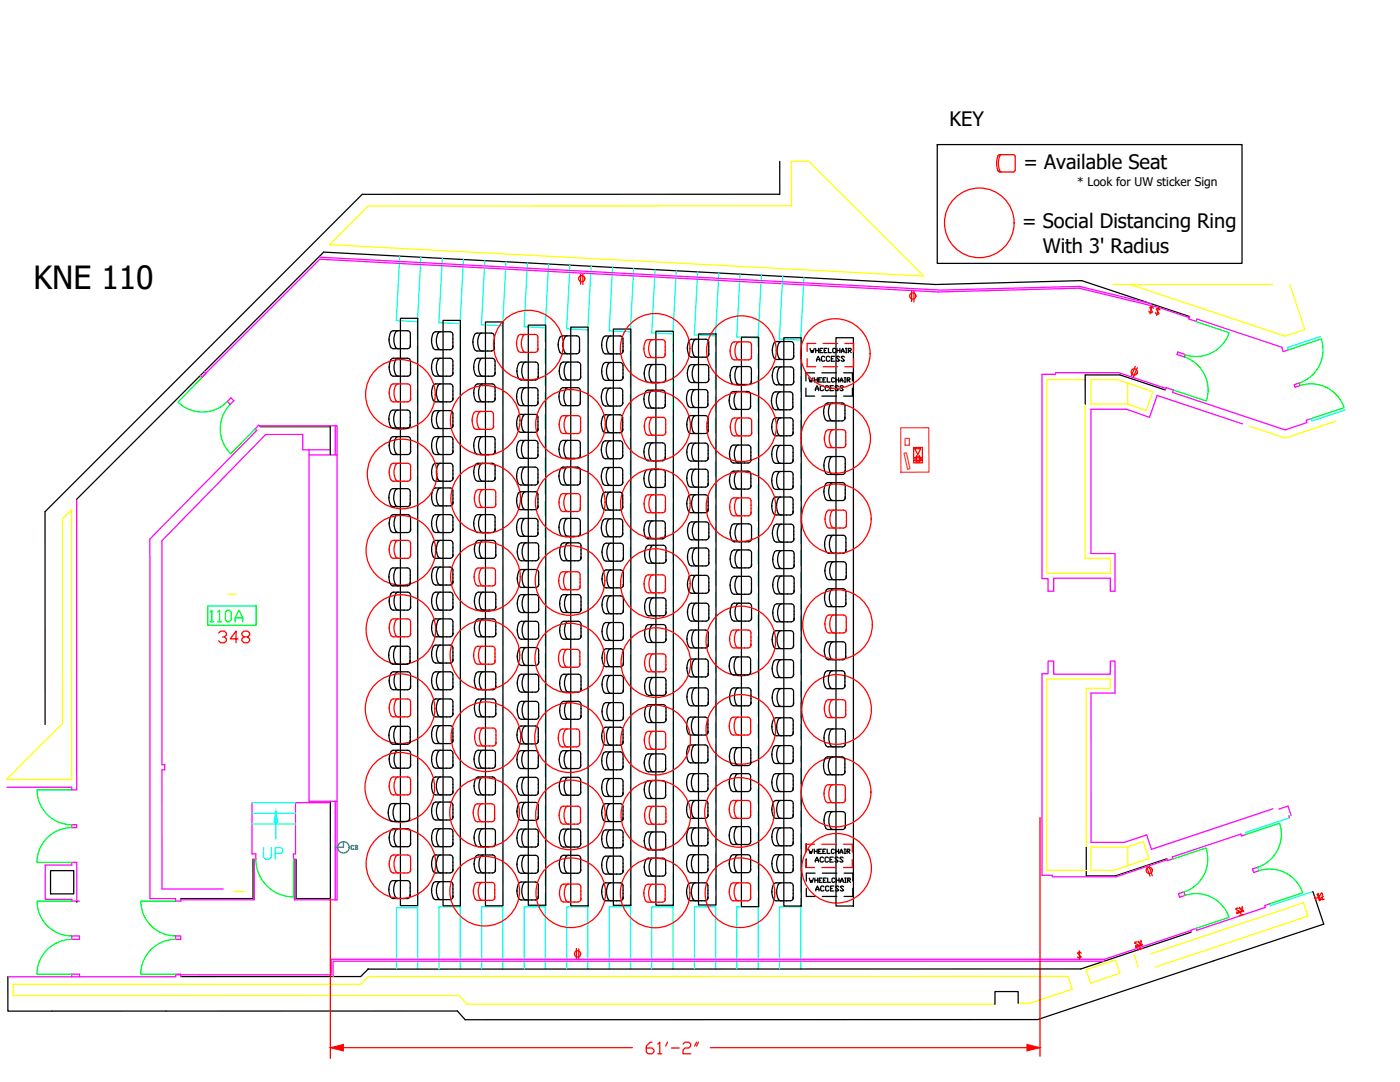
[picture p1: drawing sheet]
<svg xmlns="http://www.w3.org/2000/svg" width="279mm" height="216mm" viewBox="0 0 279 216" stroke-linecap="round" stroke-linejoin="round" font-family="sans-serif">
<defs><g id="words">
<text font-size="6.4" x="6.7" y="57.6">KNE 110</text>
<g font-size="5.7" fill="#f00">
<text x="42.7" y="129.5">348</text>
<text x="128.1" y="211.7">61'-2&quot;</text>
</g>
<text font-size="5.7" fill="#f0f" x="51.9" y="172.9">UP</text>
<text font-size="5.3" fill="#0f0" x="40.9" y="125.2">110A</text>
<g font-size="4.4" fill="#f00">
<text x="262.1" y="180.6">AS</text>
<text x="229" y="190.1" transform="rotate(-90 229 190.1)">AS</text>
</g>
<g font-size="4">
<text x="189.5" y="25.1">KEY</text>
<text x="204.2" y="33.7">= Available Seat</text>
<text x="204" y="45.4">= Social Distancing Ring</text>
<text x="208.1" y="50.4">With 3' Radius</text>
</g>
<g font-size="4" fill="#f00">
<text x="229.7" y="63.9">S</text>
<text x="249.1" y="183.4" transform="rotate(-90 249.1 183.4)">AS</text>
</g>
<g font-size="3.5">
<text x="161.9" y="79">ACCESS</text>
<text x="161.9" y="178.9">ACCESS</text>
</g>
<text font-size="3.5" fill="#00f" x="69.1" y="170.7">CB</text>
<text font-size="2.6" fill="#ff0" x="44.8" y="119.9">-</text>
<text font-size="2.4" x="215" y="37.2">* Look for UW sticker Sign</text>
</g></defs>
<!-- layer: LOAD-BEARING -->
<path d="M155.6 32.2v6.6h-83.3l-63.3 63.3v42.5M232.5 77.8l-9-3h-6.9v5.8M237.4 63.2l-21.5-7.2-29.2 .8-122.1-6.5-49.3 49.3M52 85.1h13.9v5.7M65.9 159.9v19.4h-6.8v-7.8M10.1 173.7h4.6v4.7h-4.6zM50.5 171.5v7.8h-14.4M216.8 169v5.8h5.8l10.3-3.4M262 177.9l2.2 6.5-57.1 19-114.3 .1-1.5-1.8-89.7 .1v-6.9M73.5 193.3l-1.5 1.6h-35.9M237.7 186l-22 7.3-142.3 .1M203.2 200.2v-2.3h-4.6v2.5" fill="none" stroke="#000" stroke-width=".25"/>
<!-- layer: CHASES -->
<g fill="none" stroke="#ff0" stroke-width=".25">
<path d="M73.5 41.1h84.4v-8.9h3.5l22.9 22.9-118.5-6.3zM254 56.8h-31.9M257.4 56.8l3 9-3.9 1.3-31-10.3M216.6 75.8h-7.7v38.6h12.7v-3h-5v-30.8M225.1 76.4l5 1.8-1.3 3.7-3.7-1.3zM225.1 76.4l-2.1-.6h-5.3v4.8h7.4M266.5 84.1l-10 3.3-7.2-2.4M14.3 101.7v53.8h-13l11.2-11.1v-40.9zM46.7 177.9h2.1M216.8 169v-31.7h4.8v-1.8h-12.7v38.2h7.9M217.7 169h7.2l3.3-1.1 1.1 3.4-7 2.4h-4.6zM225.1 169v3.7"/>
<path d="M216.8 193.5l5.8-2 .9 2.7-5.9 2zM226.3 190.3l.9 2.7M229.6 190.3l30.5-10.1 .9 2.6-30.5 10.2M203.2 200.2h2.4l8.4-2.8-.9-2.6-139.6 .1-1.5 1.5h-69.4v2.3l89-.1 1.6 1.8h105.4"/>
</g>
<!-- layer: WALLS -->
<g fill="none" stroke="#f0f" stroke-width=".25">
<path d="M63.8 51.3l123.9 6.6 27.7-.8 14.3 3.5M40.7 74.2l.4 .3-.7 .8-.4-.4M46.1 79.4l.6 .6-.8 .7-.6-.6zM232.5 77.8l.2-.5 1.5 .5-.2 .5 22.5 7.5 4.3-1.5-.1-.4 1-.4M232.6 77.5l-9.4-3.1h-12.6v.3h-2.6v40.8h1.2v2.5h1.1v-2.6h11.3v2.6h.9v-7.5h-4.8v-28.8h7.1l4.6 1.6 1.5-4.4 17.1 5.7M235.1 70.2l1.4 .5-.1 .5-1.5-.5zM237.3 63.4l-6.1-2.1-15.8-3.8-28.2 .8-123.4-6.6-23.8 23.9M237.4 63.2l-.1 .4 1.4 .5 .2-.4 16.9 5.6 .3 .9 1-.4M258.3 76.8l1-.4 .2 .5-1 .4zM15.3 99.6v58h-1v-.5h-12.9M51.8 85h15.5v94.6h-8.5v-8.1M52 85.1l-.4-.3-.7 .8 .3 .3-21.3 21.7v71.7h5.1v.5h1.1v-.5"/>
<path d="M61.7 89.8h-1.3v-3.1h-7.4l-20.7 21.2v44.7h.6v1h-.6v23.8h12.3M61.7 89.8v70.4M61.7 90.8h5.6M65.9 89.8h-4.2M66.9 85v5.8M61.7 159.9h5.6M66.9 159.9v19.7M14.3 164.6h1v.5h-1zM15.3 179.8v-7.7h-1v.5h-5.3v6.9h5.3v.3h1.6M50.3 160.2v10.2M50.7 171.5v8.1h-14.6M65.9 160.2h-6.9v10.2"/>
<path d="M217.7 168.1v-29.8h4.8v-6.4h-.9v2.6h-11.3v-2.6h-1.1v2.5h-1.2v40.3h2v.3h12.7l10.2-3.5M235.2 178.3l1.1-.3 .2 .7-1.1 .3zM248.8 166.5l-1 .3-.2-.4-13.6 4.6 .1 .4-1.1 .3-.1-.3M251 173.1l-1 .3 .2 .7 1-.3M254.1 161.4l-24.3 8.1-1-2.9-4.5 1.5h-6.6M255.2 161.5l1.8-.7 .7 1.9M257.2 162.8l.1 .4M14.3 186.8h1.6v.6h-1.6zM14.3 194.9v-.5h1.6v.5M35 186.8h1.1v.6h-1.1zM36.1 194.9v-.5h-1.1v.5h-33.4M141.7 181h.1"/>
<path d="M220.4 191.8h-153.9v3.1M237.6 185.7l-17.2 5.7h-154.3v3.1h-31.1M253.4 180.4l-1 .3 .1 .4-13.7 4.5-.1-.3-1.1 .3 .1 .4"/>
</g>
<!-- layer: STAIRS -->
<g fill="none" stroke="#0ff" stroke-width=".25">
<path d="M79.8 51.1l-.7 12.9 4.2 .2M84 51.3l-.7 12.9M88.3 51.6l-.7 12.8M92.5 51.8l-.7 12.8M96.8 52l-.7 12.8 4.2 .2M101 52.2l-.7 12.8M105.3 52.5l-.7 12.7 4.2 .2M109.5 52.7l-.7 12.7M113.8 52.9l-.7 12.7 4.2 .2M118 53.1l-.7 12.7M122.2 53.4l-.6 12.6 4.2 .2M126.5 53.6l-.7 12.6"/>
<path d="M130.7 53.8l-.6 12.6 4.2 .2M135 54.1l-.7 12.5M139.2 54.3l-.6 12.5 4.2 .2M143.5 54.5l-.7 12.5M147.7 54.7l-.7 12.5 4.3 .2M151.9 54.9l-.6 12.5M156.2 55.2l-.7 12.4 4.3 .3M160.4 55.4l-.6 12.5M83.3 64.2v3.5M83.3 69.1v2.9M83.3 73.5v2.9M83.3 77.8v2.9"/>
<path d="M87.6 64.4l4.2 .2M91.8 64.6v3.2M91.8 69.2v2.9M91.8 73.6v2.9M91.8 77.9v2.9M100.3 65v3M100.3 69.4v2.9M100.3 73.8v2.9M100.3 78.1v2.9M108.8 65.4v2.8M108.8 69.6v2.9M108.8 74v2.9"/>
<path d="M108.8 78.3v2.9M117.3 65.8v2.6M117.3 69.8v2.9M117.3 74.2v2.9M117.3 78.5v2.9M125.8 66.2v2.4M125.8 70v2.9M125.8 74.4v2.9M125.8 78.7v2.9M134.3 66.6v2.2M134.3 70.2v2.9M134.3 74.6v2.9"/>
<path d="M134.3 78.9v2.9M142.8 67v2M142.8 70.4v2.9M142.8 74.8v2.9M142.8 79.1v2.9M151.3 67.4v1.8M151.3 70.6v2.9M151.3 75v2.9M151.3 79.3v2.9M159.8 67.9v1.5M159.8 70.9v2.9M159.8 75.2v2.9"/>
<path d="M159.8 79.5v2.9M263.5 67.2l-6.6 2.2 .2 .4M83.3 82.1v2.9M83.3 86.5v2.9M83.3 90.8v2.9M83.3 95.2v2.9M83.3 99.5v2.9M91.8 82.3v2.8M91.8 86.6v2.9M91.8 90.9v2.9M91.8 95.3v2.9M91.8 99.6v2.9"/>
<path d="M100.3 82.5v2.9M100.3 86.8v2.9M100.3 91.1v2.9M100.3 95.5v2.9M100.3 99.8v2.9M108.8 82.7v2.9M108.8 87v2.9M108.8 91.3v2.9M108.8 95.7v2.9M117.3 82.9v2.9M117.3 87.2v2.9M117.3 91.5v2.9"/>
<path d="M117.3 95.9v2.9M125.8 83.1v2.9M125.8 87.4v2.9M125.8 91.7v2.9M125.8 96.1v2.9M134.3 83.3v2.9M134.3 87.6v2.9M134.3 91.9v2.9M134.3 96.3v2.9M142.8 83.5v2.9M142.8 87.8v2.9M142.8 92.2v2.8"/>
<path d="M142.8 96.5v2.9M151.3 83.7v2.9M151.3 88v2.9M151.3 92.4v2.8M151.3 96.7v2.9M159.8 83.9v2.9M159.8 88.2v2.9M159.8 92.6v2.9M159.8 96.9v2.9M268.4 81.8l-6.6 2.2-.1-.5M83.3 103.9v2.8M83.3 108.2v2.9"/>
<path d="M83.3 112.5v2.9M83.3 116.9v2.9M91.8 104v2.9M91.8 108.3v2.9M91.8 112.6v2.9M91.8 117v2.9M100.3 104.2v2.9M100.3 108.5v2.9M100.3 112.8v2.9M100.3 117.2v2.9M108.8 100v2.9M108.8 104.4v2.9"/>
<path d="M108.8 108.7v2.9M108.8 113.1v2.8M108.8 117.4v2.9M117.3 100.2v2.9M117.3 104.6v2.9M117.3 108.9v2.9M117.3 113.3v2.8M117.3 117.6v2.9M125.8 100.4v2.9M125.8 104.8v2.9M125.8 109.1v2.9M125.8 113.5v2.8"/>
<path d="M125.8 117.8v2.9M134.3 100.6v2.9M134.3 105v2.9M134.3 109.3v2.9M134.3 113.7v2.9M134.3 118v2.9M142.8 100.8v2.9M142.8 105.2v2.9M142.8 109.5v2.9M142.8 113.9v2.9M142.8 118.2v2.9M151.3 101v2.9"/>
<path d="M151.3 105.4v2.9M151.3 109.7v2.9M151.3 114.1v2.9M151.3 118.4v2.9M159.8 101.2v2.9M159.8 105.6v2.9M159.8 109.9v2.9M159.8 114.3v2.9M159.8 118.6v2.9M83.3 121.2v2.9M83.3 125.6v2.9M83.3 129.9v2.9"/>
<path d="M83.3 134.2v2.9M83.3 138.6v2.9M91.8 121.3v2.9M91.8 125.7v2.9M91.8 130v2.9M91.8 134.4v2.8M91.8 138.7v2.9M100.3 121.5v2.9M100.3 125.9v2.9M100.3 130.2v2.9M100.3 134.6v2.9M100.3 138.9v2.9"/>
<path d="M108.8 121.7v2.9M108.8 126.1v2.9M108.8 130.4v2.9M108.8 134.8v2.9M108.8 139.1v2.9M117.3 121.9v2.9M117.3 126.3v2.9M117.3 130.6v2.9M117.3 135v2.9M117.3 139.3v2.9M125.8 122.1v2.9M125.8 126.5v2.9"/>
<path d="M125.8 130.8v2.9M125.8 135.2v2.9M125.8 139.5v2.9M134.3 122.3v2.9M134.3 126.7v2.9M134.3 131v2.9M134.3 135.4v2.9M134.3 139.7v2.9M142.8 122.5v2.9M142.8 126.9v2.9M142.8 131.2v2.9M142.8 135.6v2.9"/>
<path d="M142.8 139.9v2.9M151.3 122.7v2.9M151.3 127.1v2.9M151.3 131.4v2.9M151.3 135.8v2.9M159.8 123v2.9M159.8 127.3v2.9M159.8 131.6v2.9M159.8 136v2.9M83.3 142.9v2.9M83.3 147.3v2.9M83.3 151.6v2.9"/>
<path d="M83.3 156v2.8M91.8 143v2.9M91.8 147.4v2.9M91.8 151.7v2.9M91.8 156.1v2.9M100.3 143.2v2.9M100.3 147.6v2.9M100.3 151.9v2.9M100.3 156.3v2.9M108.8 143.4v2.9M108.8 147.8v2.9M108.8 152.1v2.9"/>
<path d="M108.8 156.5v2.9M117.3 143.6v2.9M117.3 148v2.9M117.3 152.3v2.9M117.3 156.7v2.9M125.8 143.8v2.9M125.8 148.2v2.9M125.8 152.5v2.9M125.8 156.9v2.9M134.3 144v2.9M134.3 148.4v2.9M134.3 152.7v2.9"/>
<path d="M134.3 157.1v2.9M142.8 144.3v2.8M142.8 148.6v2.9M142.8 152.9v2.9M142.8 157.3v2.9M151.3 140.1v2.9M151.3 144.5v2.8M151.3 148.8v2.9M151.3 153.1v2.9M151.3 157.5v2.9M159.8 140.3v2.9M159.8 144.7v2.9"/>
<path d="M159.8 149v2.9M159.8 153.3v2.9M159.8 157.7v2.9M55.1 164.1v3.3M59 160.2h-8.7M59 162.3h-8.7M59 164.4h-8.7M83.3 160.3v2.9M83.3 164.6v2.9M83.3 169v2.9M83.3 173.3v2.9M83.3 177.7v15.7"/>
<path d="M91.8 160.4v2.9M91.8 164.7v2.9M91.8 169.1v2.9M91.8 173.4v2.9M91.8 177.8v15.6M100.3 160.6v2.9M100.3 164.9v2.9M100.3 169.3v2.9M100.3 173.6v2.9M100.3 178v15.4M108.8 160.8v2.9M108.8 165.2v2.8"/>
<path d="M108.8 169.5v2.9M108.8 173.8v2.9M108.8 178.2v15.2M117.3 161v2.9M117.3 165.4v2.8M117.3 169.7v2.9M117.3 174v2.9M117.3 178.4v15M125.8 161.2v2.9M125.8 165.6v2.8M125.8 169.9v2.9M125.8 174.2v2.9"/>
<path d="M125.8 178.6v14.8M134.3 161.4v2.9M134.3 165.8v2.9M134.3 170.1v2.9M134.3 174.4v2.9M134.3 178.8v14.6M142.8 161.6v2.9M142.8 166v2.9M142.8 170.3v2.9M142.8 174.6v2.9M142.8 179v2M151.3 161.8v2.9"/>
<path d="M151.3 166.2v2.9M151.3 170.5v2.9M151.3 174.8v2.9M151.3 179.2v14.2M159.8 162v2.9M159.8 166.4v2.9M159.8 170.7v2.9M159.8 175.1v2.9M159.8 179.4v14M251 173.1l.2 .7M257.3 163.2l-8.7 2.9 .2 .4M257.7 162.7l-.5 .1"/>
<path d="M262 177.9l-8.5 2.8-.1-.3M83.3 181.2h-4.2v12.2M91.8 181h-4.2v12.4M100.3 181h-4.2v12.4M108.8 181h-4.2v12.4M117.3 181h-4.2v12.4M125.8 181h-4.2v12.4M134.3 181h-4.2v12.4M142.8 181v12.4M142.8 181h-4.2v12.4M151.3 180.9h-4.2v12.5M159.8 180.9h-4.2v12.5"/>
</g>
<path d="M55.1 161.8l.3 2.3h-.7z" fill="#0ff" stroke="#0ff" stroke-width=".2"/>
<!-- layer: ELECT -->
<g fill="none" stroke="#f00" stroke-width=".25">
<path d="M115.9 54.5v2.2M116.3 54.6v2.2M181.9 58v2.2M182.4 58v2.3M226.6 73.1l-.9 2M227 73.4l-.9 2M182.3 89.3h1.8v3.1h-1.8zM182.4 91.3h1.5M182.4 91.9h1.5M182.6 89.5h1.1l-.5 1.2zM182.9 90.9v1.4M183.5 90.9v1.4"/>
<path d="M228.8 172.7l.7 2.1M229.2 172.7l.8 2M115 189.2v2.2M115.5 189.3v2.2M215.4 189.7v1.7M215.8 190.2l-.2-.2h-.4l-.2 .2 .8 .8-.2 .1h-.4l-.2-.1"/>
<circle cx="116.1" cy="55.6" r=".62"/>
<circle cx="182.2" cy="59.1" r=".62"/>
<circle cx="226.4" cy="74.2" r=".62"/>
<circle cx="183.2" cy="91.6" r=".59"/>
<circle cx="229.4" cy="173.7" r=".62"/>
<circle cx="115.3" cy="190.3" r=".62"/>
</g>
<!-- layer: CLFUR -->
<g fill="none" stroke="#000" stroke-width=".25">
<path d="M187 28.9h60.9v23.7h-60.9zM77.6 67.7v.2M77.7 73.2v.2M78.5 71.5h2.8a.58 .58 0 0 1 .6 .6v2.6M78.5 75.1h2.9M78.5 71.5h-.2a2.69 2.69 0 0 0 0 3.5l.2 .1M79.5 66h-.3a2.69 2.69 0 0 0 0 3.5l.3 .1M79.5 71.5h-.2a2.69 2.69 0 0 0 0 3.5l.2 .1M79.6 69.6h.1M79.6 75.1h.1M79.9 63.5h3.5v117.2h-3.5zM81.9 68.9v.3l-.4 .3h-3.2a2.69 2.69 0 0 1 0-3.5h3a.58 .58 0 0 1 .6 .6l-.1 2.7"/>
<path d="M81.9 74.4l-.1 .4-.5 .3M86.1 67.9v.2M86.1 73.2v.2M86.1 78.3v.2M87.9 66.2h-.2a2.69 2.69 0 0 0 0 3.5l.2 .1M87.9 71.5h-.2a2.69 2.69 0 0 0 0 3.5l.2 .1M87.9 76.6h-.2a2.69 2.69 0 0 0 0 3.5l.2 .1M88.1 69.8h.1M88.1 75.1h.1M88.4 63.9h3.5v116.8h-3.5zM90.4 69.1l-.1 .3-.3 .3h-3.2a2.69 2.69 0 0 1 0-3.5h3a.58 .58 0 0 1 .6 .6l-.1 2.7M90.4 74.4l-.1 .3-.3 .3h-3.2a2.69 2.69 0 0 1 0-3.5h3a.58 .58 0 0 1 .6 .6l-.1 2.6"/>
<path d="M90.4 79.5l-.1 .5-.5 .2M90.4 79.6l-.1 .3M90.4 79.6v-2.4a.58 .58 0 0 0-.6-.6h-3a2.69 2.69 0 0 0 0 3.5l3 .1M94.4 68.2v.1M94.5 73.2v.2M94.5 78.3v.2M95.2 66.5h2.9a.58 .58 0 0 1 .5 .5v2.7M95.2 70h2.9M95.2 66.5h-.2a2.69 2.69 0 0 0 0 3.5h.2M95.4 71.5h2.8a.58 .58 0 0 1 .6 .6l-.1 2.6M95.4 71.5h-.2a2.69 2.69 0 0 0 0 3.5l.2 .1M96.2 66.5h-.2a2.69 2.69 0 0 0 0 3.5h.2"/>
<path d="M96.3 70h.1M96.3 71.5h-.2a2.69 2.69 0 0 0 0 3.5l.3 .1M96.4 76.6h-.3a2.69 2.69 0 0 0 0 3.5l.3 .1M96.5 75.1h.1M96.9 64.2h3.5v116.5h-3.5zM98.6 69.3l-.1 .5-.4 .2M98.8 74.4v.3l-.4 .3-3 .1M98.8 79.5v.3l-.4 .4-3.2-.1a2.69 2.69 0 0 1 0-3.5h3a.58 .58 0 0 1 .6 .6v2.4M98.8 79.6l-.1 .3M103.1 79.1v.1M103.2 73.9v.2M103.9 77.4h2.9a.58 .58 0 0 1 .6 .5l-.1 2.7"/>
<path d="M104 77.4h-.3a2.69 2.69 0 0 0 0 3.5h.3M104 72.2h2.8a.58 .58 0 0 1 .6 .6v2.7M104 75.8h2.9M104 72.2l-.2 .1a2.69 2.69 0 0 0 0 3.5h.2M104.9 77.4h-.2a2.69 2.69 0 0 0 0 3.5h.2M105 72.2l-.2 .1a2.69 2.69 0 0 0 0 3.5h.2M105.1 75.8h.1M105.4 64.9h3.5v115.7h-3.5zM107.4 75.1l-.1 .5-.5 .2M111.4 68.7v.2M111.6 79.1v.1M111.6 73.9v.2"/>
<path d="M112.2 70.6h2.9M112.2 67h2.9M112.2 67l-.2 .1a2.69 2.69 0 0 0 0 3.5h.3M113.2 67l-.2 .1a2.69 2.69 0 0 0 0 3.5h.2M113.3 70.6h.1M113.4 77.4h-.2a2.69 2.69 0 0 0 0 3.5h.2M113.4 72.2l-.2 .1a2.69 2.69 0 0 0 0 3.5h.2M113.6 75.8h.1M113.9 65.3h3.5v115.4h-3.5zM115.1 67a.58 .58 0 0 1 .6 .6l-.1 2.7M115.6 69.9l-.1 .5-.4 .2M115.9 75.1l-.1 .4-.3 .3h-3.2a2.69 2.69 0 0 1 0-3.5l3-.1a.58 .58 0 0 1 .6 .6l-.1 2.7"/>
<path d="M120 79.1v.2M120.1 68.7v.2M120.1 74v.2M120.8 77.4h2.9a.58 .58 0 0 1 .6 .6l-.1 2.7M120.9 77.4l-.2 .1a2.69 2.69 0 0 0 0 3.5h.2M120.9 67h2.9a.58 .58 0 0 1 .5 .6v2.7M120.9 72.3h2.9a.58 .58 0 0 1 .5 .6v2.7M120.9 70.6h2.9M120.9 75.9h2.9M120.9 67l-.2 .1a2.69 2.69 0 0 0 0 3.5h.2M120.9 72.3l-.2 .1a2.69 2.69 0 0 0 0 3.5h.2M121.8 77.4l-.2 .1a2.69 2.69 0 0 0 0 3.5h.2"/>
<path d="M121.9 67l-.2 .1a2.69 2.69 0 0 0 0 3.5h.2M121.9 72.3l-.2 .1a2.69 2.69 0 0 0 0 3.5h.2M122 70.6h.1M122 75.9h.1M122.4 65.7h3.5v114.9h-3.5zM124.3 69.9l-.1 .5-.4 .2M124.3 75.2l-.1 .5-.4 .2M128.5 79.5v.2M128.6 74.4v.2M129.3 77.8h2.9a.58 .58 0 0 1 .6 .6l-.1 2.7M129.4 77.8l-.3 .1a2.69 2.69 0 0 0 .1 3.5h.2M130.3 77.8l-.2 .1a2.69 2.69 0 0 0 0 3.5h.2"/>
<path d="M130.4 72.7l-.2 .1a2.69 2.69 0 0 0 0 3.5h.2M130.5 76.3h.1M130.9 66.1h3.5v114.5h-3.5zM132.8 75.6v.3l-.4 .4h-3.2a2.69 2.69 0 0 1 0-3.5l3.1-.1a.58 .58 0 0 1 .5 .6v2.7M137 79.4v.2M137.2 74.5v.1M137.2 69.4v.2M138 72.8h2.9a.58 .58 0 0 1 .5 .5v2.7M138 76.3h2.9M138 67.7h2.9a.58 .58 0 0 1 .5 .6v2.7M138 71.3h2.9M138 72.8h-.2a2.69 2.69 0 0 0 0 3.5h.2"/>
<path d="M138 67.7h-.2a2.69 2.69 0 0 0 0 3.5l.2 .1M138.8 77.7l-.2 .1a2.69 2.69 0 0 0 0 3.5h.2M139 72.8h-.2a2.69 2.69 0 0 0 0 3.5h.2M139 67.7h-.2a2.69 2.69 0 0 0 0 3.5l.2 .1M139.1 76.3h.1M139.1 71.3h.1M139.4 66.6h3.5v114h-3.5zM141.4 75.6l-.1 .5-.4 .2M141.4 70.6l-.1 .5-.4 .2M145.5 79.8v.2M145.7 74.8v.2M146.4 78.1h2.8a.58 .58 0 0 1 .6 .6l-.1 2.7"/>
<path d="M146.4 78.1l-.2 .1a2.69 2.69 0 0 0 0 3.5h.2M147.3 78.1l-.2 .1a2.69 2.69 0 0 0 0 3.5h.2M147.5 73.1l-.2 .1a2.69 2.69 0 0 0 0 3.5h.2M147.6 76.7h.1M148 67.3h3.4v113.6h-3.4zM149.9 76.4l.1-2.7a.58 .58 0 0 0-.6-.6l-3.1 .1a2.69 2.69 0 0 0 0 3.5h3.1M149.9 76l-.1 .5-.4 .2M154 79.9v.2M154.1 74.9v.2M154.1 69.8v.2M154.8 78.2h2.8a.58 .58 0 0 1 .6 .6v2.6M154.8 78.2h-.2a2.69 2.69 0 0 0 0 3.5l.2 .1"/>
<path d="M155.8 78.2h-.2a2.69 2.69 0 0 0 0 3.5l.2 .1M155.9 73.2h-.2a2.69 2.69 0 0 0 0 3.5l.2 .1M155.9 68.1l-.2 .1a2.69 2.69 0 0 0 0 3.5h.3M156.1 76.8h.1M156.1 71.7h.1M156.4 67.4h3.5v113.4h-3.5zM158.3 76.5l.1-2.7a.58 .58 0 0 0-.6-.6h-3a2.69 2.69 0 0 0 0 3.5l3 .1M158.3 71.4l.1-2.7a.58 .58 0 0 0-.6-.6l-3 .1a2.69 2.69 0 0 0 0 3.5h3M158.4 76.1l-.1 .5-.5 .2M158.4 71l-.1 .5-.5 .2M161.6 69.5l.3 .9 .2-.5 .1 .5 .3-.9M162.6 74.4h-1.8v1.6"/>
<path d="M162.8 69.5v.9M162.8 69.9h.6M163 72.1v-.3l.3-.7 .3 .7v.3M163 71.8h.6M163.4 69.5v.9M163.6 69.9h.3M164 74.4h2.9M164.2 69.5h-.6v.9h.6M164.5 69.9h.3M164.6 71.3l-.2-.2h-.3l-.2 .2v.6l.2 .2h.3l.2-.2M165.1 69.5h-.6v.9h.6M165.3 69.5v.9h.6"/>
<path d="M165.6 71.3l-.2-.2h-.3l-.2 .2v.6l.2 .2h.3l.2-.2M165.9 71.6h.3M166.6 71.1h-.7v1h.7M166.8 69.7l-.2-.2-.4 .2v.5l.1 .2 .5-.2M166.8 67.4h3.5v113.4h-3.5zM167 69.9h.6M167 69.5v.9M167.5 71.3l-.1-.2h-.3l-.2 .2 .6 .6-.1 .2h-.3l-.2-.2M167.6 69.5v.9M167.9 70.4l.3-.9 .3 .9M167.9 70.1h.6M168.4 74.4h1.7v1.6"/>
<path d="M168.5 71.3l-.1-.2h-.4l-.1 .2 .6 .6-.1 .2h-.4l-.1-.2M168.7 70.4h.3M168.7 69.5h.3M168.9 69.5v.9M169.3 69.9h.4l.2-.2-.2-.2h-.4v.9M169.5 69.9l.4 .5M77.6 83.5v.2M77.6 99.2v.2M77.7 88.8v.2M78.4 81.8h2.9a.58 .58 0 0 1 .6 .6l-.1 2.7M78.4 85.4h2.9M78.4 97.5h2.9a.58 .58 0 0 1 .6 .6l-.1 2.7"/>
<path d="M78.5 81.8l-.3 .1a2.69 2.69 0 0 0 .1 3.5h.2M78.5 97.5h-.2a2.69 2.69 0 0 0 0 3.5l.2 .1M78.5 87.1h2.9a.58 .58 0 0 1 .5 .6v2.7M78.5 87.1l-.2 .1a2.69 2.69 0 0 0 0 3.5h.2M79.4 81.8l-.2 .1a2.69 2.69 0 0 0 0 3.5h.2M79.4 97.5h-.2a2.69 2.69 0 0 0 0 3.5l.2 .1M79.5 87.1l-.2 .1a2.69 2.69 0 0 0 0 3.5h.2M79.5 85.4h.1M79.6 90.7h.1M81.9 84.7l-.2 .5-.4 .2M81.9 90v.3l-.4 .4h-3M86.1 83.6v.2"/>
<path d="M86.1 88.8v.2M86.1 94.1v.2M86.1 99.1v.1M87.9 81.9l-.2 .1a2.69 2.69 0 0 0 0 3.5h.2M87.9 87.1l-.2 .1a2.69 2.69 0 0 0 0 3.5h.2M87.9 92.4l-.2 .1a2.69 2.69 0 0 0 0 3.5h.2M87.9 97.4h-.2a2.69 2.69 0 0 0 0 3.5h.2M88.1 80.2h.1M88.1 85.5h.1M88.1 90.7h.1M88.1 96h.1M90.3 85.2l.1-2.7a.58 .58 0 0 0-.6-.6l-3 .1a2.69 2.69 0 0 0 0 3.5h3"/>
<path d="M90.3 90.4l.1-2.7a.58 .58 0 0 0-.6-.6l-3 .1a2.69 2.69 0 0 0 0 3.5h3M90.3 95.7l.1-2.7a.58 .58 0 0 0-.6-.6l-3 .1a2.69 2.69 0 0 0 0 3.5h3M90.4 84.8l-.1 .5-.5 .2M90.4 90l-.1 .5-.5 .2M90.4 95.3l-.1 .5-.5 .2M94.5 88.8v.2M94.5 94.1v.2M96.4 87.1l-.3 .1a2.69 2.69 0 0 0 0 3.5h.3M96.4 92.4l-.3 .1a2.69 2.69 0 0 0 0 3.5h.3M96.5 80.2h.1M96.5 90.7h.1M96.5 96h.1"/>
<path d="M98.8 90v.3l-.4 .4h-3.2a2.69 2.69 0 0 1 0-3.5l3-.1a.58 .58 0 0 1 .6 .6l-.1 2.7M98.8 95.3v.4l-.4 .3h-3.2a2.69 2.69 0 0 1 0-3.5l3-.1a.58 .58 0 0 1 .6 .6l-.1 2.7M103.1 84.4v.2M103.1 89.6v.2M103.1 94.9v.2M103.1 99.8v.2M103.9 82.7h2.9a.58 .58 0 0 1 .6 .6l-.1 2.6M103.9 87.9h2.9a.58 .58 0 0 1 .6 .6l-.1 2.6M103.9 93.2h2.9a.58 .58 0 0 1 .6 .6l-.1 2.7M103.9 98.1h2.9a.58 .58 0 0 1 .6 .6l-.1 2.7M103.9 80.9h2.9M103.9 86.3h2.9"/>
<path d="M103.9 91.5h2.9M103.9 96.8h2.9M104 82.7h-.3a2.69 2.69 0 0 0 0 3.5l.3 .1M104 87.9h-.3a2.69 2.69 0 0 0 0 3.5l.3 .1M104 93.2h-.3a2.69 2.69 0 0 0 0 3.5l.3 .1M104 98.1l-.3 .1a2.69 2.69 0 0 0 0 3.5h.3M104.9 82.7h-.2a2.69 2.69 0 0 0 0 3.5l.2 .1M104.9 87.9h-.2a2.69 2.69 0 0 0 0 3.5l.2 .1M104.9 93.2h-.2a2.69 2.69 0 0 0 0 3.5l.2 .1M104.9 98.1l-.2 .1a2.69 2.69 0 0 0 0 3.5h.2M105 80.9h.1M105 86.3h.1"/>
<path d="M105 91.5h.1M105 96.8h.1M107.3 80.2l-.1 .5-.4 .2M107.3 85.6l-.1 .4-.4 .3M107.3 90.7l-.1 .5-.4 .3M107.3 96.1l-.1 .5-.4 .2M111.6 89.6v.2M111.6 94.9v.2M113.4 87.9h-.2a2.69 2.69 0 0 0 0 3.5l.2 .1M113.4 93.2h-.2a2.69 2.69 0 0 0 0 3.5l.2 .1M113.5 80.9h.1M113.5 91.5h.1"/>
<path d="M113.5 96.8h.1M115.8 80.2v.4l-.4 .3h-3.2a2.69 2.69 0 0 1 0-3.5h3a.58 .58 0 0 1 .6 .5v2.7M115.8 90.7v.4l-.4 .3h-3.2a2.69 2.69 0 0 1 0-3.5h3a.58 .58 0 0 1 .6 .6v2.6M115.8 96.1v.3l-.4 .4-3.2-.1a2.69 2.69 0 0 1 0-3.5h3a.58 .58 0 0 1 .6 .6v2.7M120 84.5v.1M120 89.7v.1M120 95v.2M120 99.9v.2M120.8 82.8h2.9a.58 .58 0 0 1 .6 .5l-.1 2.7M120.8 88h2.9a.58 .58 0 0 1 .6 .5l-.1 2.7M120.8 93.3h2.9a.58 .58 0 0 1 .6 .6l-.1 2.6M120.8 98.2h2.9a.58 .58 0 0 1 .6 .6l-.1 2.7"/>
<path d="M120.8 81h2.9M120.8 86.3h2.9M120.8 91.5h2.9M120.8 96.9h2.9M120.9 82.8h-.2a2.69 2.69 0 0 0 0 3.5h.2M120.9 88h-.2a2.69 2.69 0 0 0 0 3.5h.2M120.9 93.3h-.2a2.69 2.69 0 0 0 0 3.5l.2 .1M120.9 98.2h-.2a2.69 2.69 0 0 0 0 3.5l.2 .1M121.8 82.8h-.2a2.69 2.69 0 0 0 0 3.5h.2M121.8 88h-.2a2.69 2.69 0 0 0 0 3.5h.2M121.8 93.3h-.2a2.69 2.69 0 0 0 0 3.5l.2 .1M121.8 98.2h-.2a2.69 2.69 0 0 0 0 3.5l.2 .1"/>
<path d="M121.9 81h.1M121.9 86.3v.1M121.9 91.5h.1M121.9 96.9h.1M124.3 80.3l-.2 .5-.4 .2M124.3 85.6l-.2 .5-.4 .2M124.3 90.8l-.2 .5-.4 .2M124.3 96.2l-.2 .4-.4 .3M128.5 90.1v.1M128.5 95.4v.2M129.3 93.7h2.9a.58 .58 0 0 1 .6 .6l-.1 2.6M129.3 88.4h2.9a.58 .58 0 0 1 .6 .5l-.1 2.7"/>
<path d="M129.4 93.7h-.3a2.69 2.69 0 0 0 .1 3.5l.2 .1M129.4 88.4h-.3a2.69 2.69 0 0 0 .1 3.5h.2M130.3 93.7h-.2a2.69 2.69 0 0 0 0 3.5l.2 .1M130.3 88.4h-.2a2.69 2.69 0 0 0 0 3.5h.2M130.4 81.4h.1M130.4 91.9h.1M130.4 97.3h.1M132.8 96.6l-.1 .3-.3 .3-3.1 .1M132.8 91.2l-.1 .4-.3 .3h-3.1M132.8 80.7l-.1 .4-.3 .3h-3.1M137.1 84.6v.2M137.1 90.1v.2"/>
<path d="M137.1 95.3v.2M138.9 98.7l-.2 .1a2.69 2.69 0 0 0 0 3.5h.2M138.9 93.6l-.2 .1a2.69 2.69 0 0 0 0 3.5h.2M138.9 88.4l-.2 .1a2.69 2.69 0 0 0 0 3.5h.2M138.9 82.9l-.2 .1a2.69 2.69 0 0 0 0 3.5h.2M138.9 81.3h.1M139 86.5h.1M139 92h.1M139 97.2h.1M141.3 80.6l-.1 .3-.3 .4h-3.2a2.69 2.69 0 0 1-.1-3.5l3.1-.1a.58 .58 0 0 1 .6 .6l-.1 2.7M141.3 96.5v.3l-.4 .4h-3.2a2.69 2.69 0 0 1 0-3.5l3-.1a.58 .58 0 0 1 .6 .6v2.7M141.3 91.3v.3l-.4 .4h-3.2a2.69 2.69 0 0 1 0-3.5l3-.1a.58 .58 0 0 1 .6 .6v2.7"/>
<path d="M141.3 85.8v.3l-.4 .4h-3.2a2.69 2.69 0 0 1 0-3.5l3-.1a.58 .58 0 0 1 .6 .6v2.7M145.6 90.5v.2M145.6 95.7v.2M147.4 88.8h-.2a2.69 2.69 0 0 0 0 3.5l.2 .1M147.4 94l-.2 .1a2.69 2.69 0 0 0 0 3.5h.2M147.5 81.7h.1M147.5 92.4h.1M147.5 97.6h.1M149.8 81l-.1 .3-.3 .4h-3M149.8 91.7v.3l-.4 .4-3.2-.1a2.69 2.69 0 0 1 0-3.5h3.1a.58 .58 0 0 1 .5 .6v2.7M149.8 96.9v.3l-.4 .4h-3.2a2.69 2.69 0 0 1 0-3.5l3.1-.1a.58 .58 0 0 1 .5 .6v2.7M154 85.1v.2"/>
<path d="M154 90.6v.1M154 95.8v.2M155.8 83.4h-.2a2.69 2.69 0 0 0 0 3.5l.2 .1M155.8 88.9h-.2a2.69 2.69 0 0 0 0 3.5l.2 .1M155.8 94.1h-.2a2.69 2.69 0 0 0 0 3.5l.2 .1M155.8 99.2h-.2a2.69 2.69 0 0 0 0 3.5l.2 .1M155.9 81.8h.1M155.9 87h.1M155.9 92.5h.1M155.9 97.7h.1M158.2 81.1v.3l-.4 .3-3 .1M158.3 86.2l-.1 .4-.3 .3h-3.2a2.69 2.69 0 0 1 0-3.5h3a.58 .58 0 0 1 .6 .6l-.1 2.6"/>
<path d="M158.3 91.7l-.1 .4-.3 .3h-3.2a2.69 2.69 0 0 1 0-3.5h3a.58 .58 0 0 1 .6 .6l-.1 2.6M158.3 97l-.1 .3-.3 .3h-3.2a2.69 2.69 0 0 1 0-3.5h3a.58 .58 0 0 1 .6 .6l-.1 2.6M164.4 82.1v.2M164.4 92.8v.2M164.4 98v.2M165.2 84h2.9M165.3 91.1h2.8a.58 .58 0 0 1 .6 .6l-.1 2.7M165.3 96.3h2.8a.58 .58 0 0 1 .6 .6l-.1 2.7M165.3 94.7h2.8M165.3 99.9h2.8M165.3 91.1h-.2a2.69 2.69 0 0 0 0 3.5l.2 .1M165.3 96.3h-.2a2.69 2.69 0 0 0 0 3.5l.2 .1"/>
<path d="M166.2 80.4h-.2a2.69 2.69 0 0 0 0 3.5l.2 .1M166.2 91.1h-.2a2.69 2.69 0 0 0 0 3.5l.2 .1M166.2 96.3h-.2a2.69 2.69 0 0 0 0 3.5l.2 .1M166.3 84h.1M166.4 94.7h.1M166.4 99.9h.1M168.6 83.7v-2.7a.58 .58 0 0 0-.6-.6h-3a2.69 2.69 0 0 0 0 3.5l.2 .1M168.6 83.3l-.1 .5-.5 .2M168.7 94l-.1 .5-.5 .2M168.7 99.2l-.1 .5-.5 .2M77.6 115v.2M77.7 104.4v.2"/>
<path d="M77.7 119.9v.1M78.4 101.1h2.9M78.4 113.3h2.9a.58 .58 0 0 1 .6 .6l-.1 2.7M78.4 116.9h2.9M78.5 113.3l-.2 .1a2.69 2.69 0 0 0 0 3.5h.2M78.5 102.7h2.9a.58 .58 0 0 1 .5 .6v2.6M78.5 118.2h2.9a.58 .58 0 0 1 .5 .5v2.7M78.5 102.7h-.2a2.69 2.69 0 0 0 0 3.5l.2 .1M78.5 118.2h-.2a2.69 2.69 0 0 0 0 3.5h.2M79.4 113.3l-.2 .1a2.69 2.69 0 0 0 0 3.5h.2M79.5 102.7h-.2a2.69 2.69 0 0 0 0 3.5l.2 .1M79.5 118.2h-.2a2.69 2.69 0 0 0 0 3.5h.2"/>
<path d="M79.5 101.1h.1M79.5 116.9h.1M79.6 106.3h.1M81.9 100.4l-.2 .5-.4 .2M81.9 116.2l-.2 .5-.4 .2M81.9 105.6v.3l-.4 .3-3 .1M86.1 104.4v.2M86.1 109.5v.2M86.1 114.9v.1M86.1 119.9v.1M87.9 102.7h-.2a2.69 2.69 0 0 0 0 3.5l.2 .1M87.9 107.8l-.2 .1a2.69 2.69 0 0 0 0 3.5h.2"/>
<path d="M87.9 113.2h-.2a2.69 2.69 0 0 0 0 3.5h.2M87.9 118.2h-.2a2.69 2.69 0 0 0 0 3.5h.2M88.1 100.9h.1M88.1 106.3h.1M88.1 111.4h.1M88.1 116.7h.1M90.3 100.6l.1-2.7a.58 .58 0 0 0-.6-.5h-3a2.69 2.69 0 0 0 0 3.5h3M90.3 105.9l.1-2.6a.58 .58 0 0 0-.6-.6h-3a2.69 2.69 0 0 0 0 3.5l3 .1M90.3 111.1l.1-2.7a.58 .58 0 0 0-.6-.6l-3 .1a2.69 2.69 0 0 0 0 3.5h3M90.3 116.4l.1-2.7a.58 .58 0 0 0-.6-.5h-3a2.69 2.69 0 0 0 0 3.5h3M90.4 100.2l-.1 .5-.5 .2M90.4 105.6l-.1 .4-.5 .3"/>
<path d="M90.4 110.7l-.1 .5-.5 .2M90.4 116l-.1 .5-.5 .2M94.5 104.4v.2M94.7 109.5v.2M94.7 119.9v.1M95.5 107.8h2.9a.58 .58 0 0 1 .5 .6v2.7M95.5 118.2h2.9a.58 .58 0 0 1 .5 .5v2.7M95.5 111.4h2.9M95.5 107.8l-.2 .1a2.69 2.69 0 0 0 0 3.5h.2M95.5 118.2h-.2a2.69 2.69 0 0 0 0 3.5h.2M96.4 102.7h-.3a2.69 2.69 0 0 0 0 3.5l.3 .1M96.5 106.3h.1"/>
<path d="M96.5 107.8l-.2 .1a2.69 2.69 0 0 0 0 3.5h.2M96.5 118.2h-.2a2.69 2.69 0 0 0 0 3.5h.2M96.6 111.4h.1M98.8 105.6v.3l-.4 .3h-3.2a2.69 2.69 0 0 1 0-3.5h3a.58 .58 0 0 1 .6 .6l-.1 2.6M98.9 110.7l-.1 .5-.4 .2M103.1 105.1v.2M103.2 110v.2M103.2 115.3v.2M103.9 103.4h2.9a.58 .58 0 0 1 .6 .6l-.1 2.7M103.9 101.7h2.9M103.9 107h2.9M104 103.4l-.3 .1a2.69 2.69 0 0 0 0 3.5h.3"/>
<path d="M104.9 103.4l-.2 .1a2.69 2.69 0 0 0 0 3.5h.2M105 101.7h.1M105 107h.1M105 108.3l-.2 .1a2.69 2.69 0 0 0 0 3.5h.3M105 113.6l-.2 .1a2.69 2.69 0 0 0 0 3.5h.3M105 118.6l-.2 .1a2.69 2.69 0 0 0 0 3.5h.3M105.2 111.9h.1M105.2 117.2h.1M107.3 101l-.1 .5-.4 .2M107.3 106.3l-.1 .5-.4 .2M107.5 111.2v.3l-.4 .4h-3.2a2.69 2.69 0 0 1 0-3.5l3-.1a.58 .58 0 0 1 .6 .6l-.1 2.7M107.5 116.5v.3l-.4 .4h-3.2a2.69 2.69 0 0 1 0-3.5l3-.1a.58 .58 0 0 1 .6 .6l-.1 2.7"/>
<path d="M111.6 105.1v.2M111.7 110v.2M112.5 108.3h2.9a.58 .58 0 0 1 .6 .6l-.1 2.7M112.5 118.6h2.9a.58 .58 0 0 1 .6 .6l-.1 2.7M112.5 111.9h2.9M112.5 108.3l-.2 .1a2.69 2.69 0 0 0 0 3.5h.3M112.5 118.6l-.2 .1a2.69 2.69 0 0 0 0 3.5h.3M113.4 103.4l-.2 .1a2.69 2.69 0 0 0 0 3.5h.2M113.5 107h.1M113.5 108.3l-.2 .1a2.69 2.69 0 0 0 0 3.5h.2M113.5 118.6l-.2 .1a2.69 2.69 0 0 0 0 3.5h.2M113.6 111.9h.1"/>
<path d="M115.8 106.3v.4l-.4 .3h-3.2a2.69 2.69 0 0 1 0-3.5l3-.1a.58 .58 0 0 1 .6 .6v2.7M115.9 111.2l-.1 .5-.4 .2M120 105.2v.2M120.1 110.1v.2M120.1 115.4v.2M120.8 103.5h2.9a.58 .58 0 0 1 .6 .6l-.1 2.7M120.8 101.8h2.9M120.8 107.1h2.9M120.9 103.5l-.2 .1a2.69 2.69 0 0 0 0 3.5h.2M121.8 103.5l-.2 .1a2.69 2.69 0 0 0 0 3.5h.2M121.9 101.8h.1M121.9 107.1h.1"/>
<path d="M122 108.4h-.2a2.69 2.69 0 0 0 0 3.5l.2 .1M122 113.7l-.2 .1a2.69 2.69 0 0 0 0 3.5h.2M122 118.9h-.2a2.69 2.69 0 0 0 0 3.5l.2 .1M122.1 112h.1M122.1 117.3h.1M124.3 101.1l-.2 .5-.4 .2M124.3 106.4l-.2 .5-.4 .2M124.4 111.3v.3l-.4 .3h-3.2a2.69 2.69 0 0 1 0-3.5h3a.58 .58 0 0 1 .6 .6v2.7M124.4 116.6v.3l-.4 .4h-3.2a2.69 2.69 0 0 1 0-3.5l3-.1a.58 .58 0 0 1 .6 .6v2.7M128.5 105.6v.2M128.6 110.5v.2M129.3 103.9h2.9a.58 .58 0 0 1 .6 .6l-.1 2.7"/>
<path d="M129.4 103.9l-.3 .1a2.69 2.69 0 0 0 .1 3.5h.2M129.5 119.3h2.8a.58 .58 0 0 1 .6 .6l-.1 2.7M129.5 108.8h2.8a.58 .58 0 0 1 .6 .6l-.1 2.7M129.5 112.4h2.9M129.5 119.3h-.2a2.69 2.69 0 0 0 0 3.5l.2 .1M129.5 108.8h-.2a2.69 2.69 0 0 0 0 3.5l.2 .1M130.3 103.9l-.2 .1a2.69 2.69 0 0 0 0 3.5h.2M130.4 107.5h.1M130.5 119.3h-.3a2.69 2.69 0 0 0 .1 3.5l.2 .1M130.5 108.8h-.3a2.69 2.69 0 0 0 .1 3.5l.2 .1M130.6 112.4h.1M132.8 106.8l-.1 .3-.3 .4h-3.1"/>
<path d="M132.9 111.7l-.1 .5-.5 .2M137.1 100.4v.2M137.2 105.8v.2M137.2 111v.2M137.2 116.5v.2M139 102.3h.1M139 114.8h-.2a2.69 2.69 0 0 0 0 3.5l.2 .1M139 109.3l-.2 .1a2.69 2.69 0 0 0 0 3.5h.2M139 104.1l-.2 .1a2.69 2.69 0 0 0 0 3.5h.2M139.1 107.7h.1M139.1 112.9h.1M139.1 118.4h.1"/>
<path d="M141.3 101.6v.3l-.4 .4h-3.2a2.69 2.69 0 0 1 0-3.5l3-.1a.58 .58 0 0 1 .6 .6v2.7M141.4 117.7v.3l-.3 .4-3.3-.1a2.69 2.69 0 0 1 0-3.5h3.1a.58 .58 0 0 1 .6 .6l-.1 2.7M141.4 112.2v.4l-.3 .3h-3.3a2.69 2.69 0 0 1 0-3.5l3.1-.1a.58 .58 0 0 1 .6 .6l-.1 2.7M141.4 107v.3l-.3 .4h-3.3a2.69 2.69 0 0 1 0-3.5l3.1-.1a.58 .58 0 0 1 .6 .6l-.1 2.7M145.7 116.7v.2M145.7 106.2v.2M145.7 111.4v.2M146.5 115h2.9a.58 .58 0 0 1 .6 .6l-.1 2.7M146.5 118.6h2.9M146.6 104.5h2.8a.58 .58 0 0 1 .6 .6l-.1 2.7M146.6 109.7h2.8a.58 .58 0 0 1 .6 .6l-.1 2.7M146.6 115h-.3a2.69 2.69 0 0 0 .1 3.5l.2 .1"/>
<path d="M146.6 104.5l-.2 .1a2.69 2.69 0 0 0 0 3.5h.2M146.6 109.7l-.2 .1a2.69 2.69 0 0 0 0 3.5h.2M147.5 115h-.2a2.69 2.69 0 0 0 0 3.5l.2 .1M147.5 104.5l-.2 .1a2.69 2.69 0 0 0 0 3.5h.2M147.5 109.7l-.2 .1a2.69 2.69 0 0 0 0 3.5h.2M147.6 118.6h.1M147.7 108.1h.1M147.7 113.3h.1M150 117.9l-.2 .5-.4 .2M150 107.4l-.1 .3-.3 .4h-3M150 112.6l-.1 .3-.3 .4h-3M154 100.9v.1"/>
<path d="M154.2 106.3v.2M154.2 111.6v.1M154.2 116.6v.2M155 108.2h2.9M155 104.6h2.8M155 104.6h-.2a2.69 2.69 0 0 0 0 3.5l.2 .1M155.9 102.8h.1M156 104.6h-.2a2.69 2.69 0 0 0 0 3.5l.2 .1M156 109.9h-.2a2.69 2.69 0 0 0 0 3.5h.2M156 114.9l-.2 .1a2.69 2.69 0 0 0 0 3.5h.2M156.1 108.2h.1M156.2 113.4v.1"/>
<path d="M156.2 118.5h.1M157.8 104.6a.58 .58 0 0 1 .6 .6v2.6M158.3 102l-.1 .4-.3 .3h-3.2a2.69 2.69 0 0 1 0-3.5h3a.58 .58 0 0 1 .6 .6l-.1 2.6M158.4 107.5l-.1 .5-.5 .2M158.5 112.7l-.1 .4-.3 .3h-3.2a2.69 2.69 0 0 1 0-3.5h3a.58 .58 0 0 1 .6 .5l-.1 2.7M158.5 117.8l-.1 .3-.3 .4h-3.2a2.69 2.69 0 0 1 0-3.5l3-.1a.58 .58 0 0 1 .6 .6l-.1 2.7M164.5 119.2v.1M164.6 108.5v.2M164.6 113.8v.2M165.5 112.1h2.8a.58 .58 0 0 1 .6 .6l-.1 2.6M165.5 115.7h2.8M165.5 112.1h-.2a2.69 2.69 0 0 0 0 3.5l.2 .1"/>
<path d="M166.4 117.5h-.3a2.69 2.69 0 0 0 .1 3.5h.2M166.4 106.8l-.2 .1a2.69 2.69 0 0 0 0 3.4l.2 .1M166.4 112.1h-.2a2.69 2.69 0 0 0 0 3.5l.2 .1M166.5 110.4h.1M166.6 115.7h.1M168.8 110.1v-2.7a.58 .58 0 0 0-.6-.6l-3 .1a2.69 2.69 0 0 0 0 3.4l3.1 .1M168.8 109.7l-.1 .5-.5 .2M168.9 115l-.1 .4-.5 .3M77.6 130.6v.2M77.7 135.7v.2M77.9 129.3a2.84 2.84 0 0 0 .3 3.2h.2M78.4 128.9h2.9a.58 .58 0 0 1 .5 .6v2.7"/>
<path d="M78.4 128.9l-.5 .4M78.5 134h2.9a.58 .58 0 0 1 .5 .6v2.7M78.5 134l-.2 .1a2.69 2.69 0 0 0 0 3.5h.2M79.4 128.9l-.2 .1a2.69 2.69 0 0 0 0 3.5h.2M79.5 134l-.2 .1a2.69 2.69 0 0 0 0 3.5h.2M79.5 132.5h.1M79.6 121.7h.1M79.6 137.6h.1M81.8 131.8v.4l-.4 .3h-3M81.9 121v.4l-.4 .3h-3M81.9 136.9v.4l-.4 .3h-3M86.1 125.2v.2"/>
<path d="M86.1 130.4v.2M86.1 135.7v.2M87.9 123.5h-.2a2.69 2.69 0 0 0 0 3.5l.2 .1M87.9 128.7l-.2 .1a2.69 2.69 0 0 0 0 3.5h.2M87.9 134l-.2 .1a2.69 2.69 0 0 0 0 3.5h.2M87.9 139.5h-.2a2.69 2.69 0 0 0 0 3.5h.2M88.1 121.7h.1M88.1 127.1h.1M88.1 132.3h.1M88.1 137.6h.1M90.3 121.4l.1-2.7a.58 .58 0 0 0-.6-.5h-3a2.69 2.69 0 0 0 0 3.5h3M90.3 126.7l.1-2.6a.58 .58 0 0 0-.6-.6h-3a2.69 2.69 0 0 0 0 3.5l3 .1"/>
<path d="M90.3 132l.1-2.7a.58 .58 0 0 0-.6-.6l-3 .1a2.69 2.69 0 0 0 0 3.5h3M90.3 137.3l.1-2.7a.58 .58 0 0 0-.6-.6l-3 .1a2.69 2.69 0 0 0 0 3.5h3M90.4 121l-.1 .5-.5 .2M90.4 126.4l-.1 .5-.5 .2M90.4 131.6l-.1 .5-.5 .2M90.4 136.9l-.1 .5-.5 .2M94.7 125.2v.2M94.7 135.7v.2M95.5 123.5h2.9a.58 .58 0 0 1 .5 .6v2.6M95.5 134h2.9a.58 .58 0 0 1 .5 .6v2.7M95.5 139.5h2.9a.58 .58 0 0 1 .5 .5v2.7M95.5 121.7h2.9"/>
<path d="M95.5 137.6h2.9M95.5 127.1h2.9M95.5 123.5h-.2a2.69 2.69 0 0 0 0 3.5l.2 .1M95.5 134l-.2 .1a2.69 2.69 0 0 0 0 3.5h.2M95.5 139.5h-.2a2.69 2.69 0 0 0 0 3.5h.2M96.5 123.5h-.2a2.69 2.69 0 0 0 0 3.5l.2 .1M96.5 134l-.2 .1a2.69 2.69 0 0 0 0 3.5h.2M96.5 139.5h-.2a2.69 2.69 0 0 0 0 3.5h.2M96.6 121.7h.1M96.6 127.1h.1M96.6 137.6h.1M98.9 121l-.1 .5-.4 .2"/>
<path d="M98.9 126.4l-.1 .5-.4 .2M98.9 136.9l-.1 .5-.4 .2M103.2 120.3v.2M103.2 125.7v.1M103.2 130.9v.2M103.2 136.2v.2M105 124h-.2a2.69 2.69 0 0 0 0 3.5l.3 .1M105 129.2h-.2a2.69 2.69 0 0 0 0 3.5l.3 .1M105 134.5l-.2 .1a2.69 2.69 0 0 0 0 3.5h.3M105 139.9l-.2 .1a2.69 2.69 0 0 0 0 3.5h.3M105.2 122.2h.1M105.2 127.5v.1"/>
<path d="M105.2 132.8h.1M105.2 138.1h.1M107.5 121.5v.4l-.4 .3h-3.2a2.69 2.69 0 0 1 0-3.5l3-.1a.58 .58 0 0 1 .6 .6l-.1 2.7M107.5 126.8v.4l-.4 .3h-3.2a2.69 2.69 0 0 1 0-3.5h3a.58 .58 0 0 1 .6 .6l-.1 2.6M107.5 132.1v.3l-.4 .4-3.2-.1a2.69 2.69 0 0 1 0-3.5h3a.58 .58 0 0 1 .6 .6l-.1 2.7M107.5 137.4v.3l-.4 .4h-3.2a2.69 2.69 0 0 1 0-3.5l3-.1a.58 .58 0 0 1 .6 .6l-.1 2.7M111.7 120.3v.2M111.7 125.7v.1M111.7 136.2v.2M112.5 124h2.9a.58 .58 0 0 1 .6 .6l-.1 2.6M112.5 134.5h2.9a.58 .58 0 0 1 .6 .6l-.1 2.7M112.5 139.9h2.9a.58 .58 0 0 1 .6 .6l-.1 2.7"/>
<path d="M112.5 122.2h2.9M112.5 127.6h2.9M112.5 138.1h2.9M112.5 124h-.2a2.69 2.69 0 0 0 0 3.5l.3 .1M112.5 134.5l-.2 .1a2.69 2.69 0 0 0 0 3.5h.3M112.5 139.9l-.2 .1a2.69 2.69 0 0 0 0 3.5h.3M113.5 124h-.2a2.69 2.69 0 0 0 0 3.5l.2 .1M113.5 134.5l-.2 .1a2.69 2.69 0 0 0 0 3.5h.2M113.5 139.9l-.2 .1a2.69 2.69 0 0 0 0 3.5h.2M113.6 122.2h.1M113.6 127.5v.1M113.6 138.1h.1"/>
<path d="M115.9 121.5l-.1 .5-.4 .2M115.9 126.8l-.1 .5-.4 .3M115.9 137.4l-.1 .5-.4 .2M120.1 120.6v.2M120.1 125.9v.2M120.1 131.1v.2M120.1 136.5v.2M122 124.2l-.2 .1a2.69 2.69 0 0 0 0 3.5h.2M122 129.5h-.2a2.69 2.69 0 0 0 0 3.5h.2M122 134.8h-.2a2.69 2.69 0 0 0 0 3.5l.2 .1M122.1 122.5h.1M122.1 127.8h.1"/>
<path d="M122.1 133h.1M122.1 138.4h.1M124.4 121.8v.3l-.4 .3h-3.2a2.69 2.69 0 0 1 0-3.5h3a.58 .58 0 0 1 .6 .6v2.6M124.4 127.1v.3l-.4 .4h-3.2a2.69 2.69 0 0 1 0-3.5l3-.1a.58 .58 0 0 1 .6 .6v2.7M124.4 132.3v.4l-.4 .3h-3.2a2.69 2.69 0 0 1 0-3.5h3a.58 .58 0 0 1 .6 .5v2.7M124.4 137.6v.4l-.4 .3h-3.2a2.69 2.69 0 0 1 0-3.5h3a.58 .58 0 0 1 .6 .6v2.6M128.6 121v.2M128.6 126.3v.2M128.6 136.9v.2M129.5 135.2h2.8a.58 .58 0 0 1 .6 .6l-.1 2.6M129.5 124.6h2.8a.58 .58 0 0 1 .6 .6l-.1 2.7M129.5 138.8h2.9"/>
<path d="M129.5 128.2h2.9M129.5 122.9h2.9M129.5 135.2h-.2a2.69 2.69 0 0 0 0 3.5l.2 .1M129.5 124.6l-.2 .1a2.69 2.69 0 0 0 0 3.5h.2M130.5 135.2h-.3a2.69 2.69 0 0 0 .1 3.5l.2 .1M130.5 124.6l-.3 .1a2.69 2.69 0 0 0 .1 3.5h.2M130.6 122.9h.1M130.6 128.2h.1M130.6 138.8h.1M132.9 138.1l-.1 .4-.5 .3M132.9 127.5l-.1 .5-.5 .2M132.9 122.2l-.1 .5-.5 .2"/>
<path d="M137.1 127.4v.2M137.1 133.2v.2M137.1 139v.1M137.2 122.1v.1M137.9 137.3h2.9a.58 .58 0 0 1 .6 .5l-.1 2.7M137.9 131.5h2.9a.58 .58 0 0 1 .6 .6l-.1 2.7M137.9 125.7h2.9a.58 .58 0 0 1 .6 .6l-.1 2.7M137.9 135.1h2.9M137.9 129.3h2.9M137.9 137.3h-.2a2.69 2.69 0 0 0 0 3.5h.2M137.9 131.5h-.2a2.69 2.69 0 0 0 0 3.5l.2 .1M137.9 125.7l-.2 .1a2.69 2.69 0 0 0 0 3.4l.2 .1"/>
<path d="M138.9 137.3h-.2a2.69 2.69 0 0 0 0 3.5h.2M138.9 131.5h-.2a2.69 2.69 0 0 0 0 3.5l.2 .1M138.9 125.7l-.2 .1a2.69 2.69 0 0 0 0 3.4l.2 .1M139 120.4h-.2a2.69 2.69 0 0 0 0 3.5h.2M139 129.3h.1M139 135.1h.1M139.1 123.9h.1M141.3 134.4l-.1 .5-.4 .2M141.3 128.6l-.1 .5-.4 .2M141.4 123.2v.4l-.3 .3h-3.3a2.69 2.69 0 0 1 0-3.5h3.1a.58 .58 0 0 1 .6 .5l-.1 2.7M145.5 132.8v.2M145.6 139v.1"/>
<path d="M145.7 122.1v.1M146.4 137.3h2.9a.58 .58 0 0 1 .6 .5l-.1 2.7M146.5 137.3h-.2a2.69 2.69 0 0 0 0 3.5h.2M146.6 120.4h2.8a.58 .58 0 0 1 .6 .5l-.1 2.7M146.6 120.4h-.2a2.69 2.69 0 0 0 0 3.5h.2M147.3 131.1h-.2a2.69 2.69 0 0 0 0 3.5l.3 .1M147.4 137.3h-.2a2.69 2.69 0 0 0 0 3.5h.2M147.5 134.7h.1M147.5 120.4h-.2a2.69 2.69 0 0 0 0 3.5h.2M147.7 123.9h.1M149.8 133.9v.4l-.4 .3h-3.2a2.69 2.69 0 0 1 0-3.5h3a.58 .58 0 0 1 .6 .6l-.1 2.6M150 123.2l-.1 .4-.3 .3h-3"/>
<path d="M154.1 127.5v.2M154.1 133.3v.2M154.1 139.1v.2M154.2 122.2v.2M154.9 125.8h2.9a.58 .58 0 0 1 .6 .6l-.1 2.7M154.9 131.6h2.9a.58 .58 0 0 1 .6 .6l-.1 2.7M154.9 137.4h2.9a.58 .58 0 0 1 .6 .6l-.1 2.6M155 125.8l-.3 .1a2.69 2.69 0 0 0 .1 3.5h.2M155 131.6l-.3 .1a2.69 2.69 0 0 0 .1 3.5h.2M155 137.4h-.3a2.69 2.69 0 0 0 .1 3.5l.2 .1M155.9 125.8l-.2 .1a2.69 2.69 0 0 0 0 3.5h.2M155.9 131.6l-.2 .1a2.69 2.69 0 0 0 0 3.5h.2"/>
<path d="M155.9 137.4h-.2a2.69 2.69 0 0 0 0 3.5l.2 .1M156 120.5h-.2a2.69 2.69 0 0 0 0 3.5l.2 .1M156 129.4h.1M156 135.2h.1M156.2 124.1h.1M158.4 128.7l-.1 .4-.3 .3h-3.1M158.4 134.5l-.1 .3-.3 .4h-3.1M158.5 123.4l-.1 .3-.3 .3h-3.2a2.69 2.69 0 0 1 0-3.5h3a.58 .58 0 0 1 .6 .6l-.1 2.7M164.4 135.5v.2M164.5 129.8v.1M165.3 131.6h2.9M166.2 133.8l-.2 .1a2.69 2.69 0 0 0 0 3.5h.2"/>
<path d="M166.3 137.4h.1M166.3 128.1h-.2a2.69 2.69 0 0 0 0 3.5h.2M166.4 131.6h.1M166.5 121v.1M168.6 136.7v.4l-.4 .3h-3.2a2.69 2.69 0 0 1 0-3.5l3-.1a.58 .58 0 0 1 .6 .6v2.7M168.7 131.3l.1-2.7a.58 .58 0 0 0-.6-.5h-3a2.69 2.69 0 0 0 0 3.5h.2M168.8 130.9l-.1 .5-.5 .2M168.8 120.3v.4l-.4 .3h-3.2a2.69 2.69 0 0 1 0-3.5h3a.58 .58 0 0 1 .6 .5l-.1 2.7M77.6 146.6v.2M77.7 151.4v.2M78.4 144.9h2.9a.58 .58 0 0 1 .6 .6l-.1 2.7M78.5 144.9l-.2 .1a2.69 2.69 0 0 0 0 3.5h.2"/>
<path d="M78.5 149.7h2.9a.58 .58 0 0 1 .5 .6v2.7M78.5 149.7h-.2a2.69 2.69 0 0 0 0 3.5l.2 .1M79.4 144.9l-.2 .1a2.69 2.69 0 0 0 0 3.5h.2M79.5 149.7h-.2a2.69 2.69 0 0 0 0 3.5l.2 .1M79.6 148.5h.1M79.6 153.3h.1M81.9 147.8l-.1 .3-.3 .4h-3.1M81.9 152.6v.3l-.4 .4h-3M86.1 141.2v.1M86.1 146.5v.2M86.1 151.4v.2M86.1 156.7v.2"/>
<path d="M87.9 144.8h-.2a2.69 2.69 0 0 0 0 3.5l.2 .1M87.9 149.7h-.2a2.69 2.69 0 0 0 0 3.5l.2 .1M87.9 155l-.2 .1a2.69 2.69 0 0 0 0 3.5h.2M88.1 143v.1M88.1 148.4h.1M88.1 153.3h.1M88.1 158.6h.1M90.3 142.7l.1-2.7a.58 .58 0 0 0-.6-.5h-3a2.69 2.69 0 0 0 0 3.5h3M90.3 148l.1-2.6a.58 .58 0 0 0-.6-.6h-3a2.69 2.69 0 0 0 0 3.5l3 .1M90.3 153l.1-2.7a.58 .58 0 0 0-.6-.6h-3a2.69 2.69 0 0 0 0 3.5l3 .1M90.3 158.3l.1-2.7a.58 .58 0 0 0-.6-.6l-3 .1a2.69 2.69 0 0 0 0 3.5h3M90.4 142.3l-.1 .5-.5 .2"/>
<path d="M90.4 147.7l-.1 .5-.5 .2M90.4 152.6l-.1 .5-.5 .2M90.4 157.9l-.1 .5-.5 .2M94.6 151.4v.2M94.6 156.7v.2M94.7 141.2v.1M95.5 143h2.9M96.4 149.7h-.2a2.69 2.69 0 0 0 0 3.5l.2 .1M96.4 155l-.2 .1a2.69 2.69 0 0 0 0 3.5h.2M96.5 153.3h.1M96.5 158.6h.1M96.6 143v.1"/>
<path d="M98.8 153l.1-2.7a.58 .58 0 0 0-.6-.6h-3a2.69 2.69 0 0 0 0 3.5l3 .1M98.8 158.3l.1-2.7a.58 .58 0 0 0-.6-.6l-3 .1a2.69 2.69 0 0 0 0 3.5h3M98.9 152.6l-.2 .5-.4 .2M98.9 157.9l-.2 .5-.4 .2M98.9 142.3l-.1 .5-.4 .2M103.2 146.6v.1M103.2 151.5v.2M103.2 156.8v.2M103.2 141.6v.2M104 144.9h2.9a.58 .58 0 0 1 .5 .5v2.7M104 149.8h2.9a.58 .58 0 0 1 .5 .6v2.6M104 155.1h2.9a.58 .58 0 0 1 .5 .6v2.7"/>
<path d="M104 144.9h-.2a2.69 2.69 0 0 0 0 3.5h.2M104 149.8h-.2a2.69 2.69 0 0 0 0 3.5l.2 .1M104 155.1h-.2a2.69 2.69 0 0 0 0 3.5l.2 .1M105 144.9h-.2a2.69 2.69 0 0 0 0 3.5h.2M105 149.8h-.2a2.69 2.69 0 0 0 0 3.5l.2 .1M105 155.1h-.2a2.69 2.69 0 0 0 0 3.5l.2 .1M105.1 148.4h.1M105.1 153.4h.1M105.1 158.7h.1M105.2 143.5h.1M107.4 147.7v.4l-.4 .3h-3M107.4 152.6v.4l-.4 .3-3 .1"/>
<path d="M107.4 158v.3l-.4 .4h-3M107.5 142.8v.4l-.4 .3h-3.2a2.69 2.69 0 0 1 0-3.5l3-.1a.58 .58 0 0 1 .6 .6l-.1 2.7M111.6 151.5v.2M111.6 156.8v.2M111.7 141.6v.2M112.5 143.5h2.9M113.4 149.8h-.2a2.69 2.69 0 0 0 0 3.5l.2 .1M113.4 155.1h-.2a2.69 2.69 0 0 0 0 3.5l.2 .1M113.6 153.4h.1M113.6 158.7h.1M113.6 143.5h.1M115.8 153l.1-2.6a.58 .58 0 0 0-.6-.6h-3a2.69 2.69 0 0 0 0 3.5l3 .1"/>
<path d="M115.8 158.4l.1-2.7a.58 .58 0 0 0-.6-.6h-3a2.69 2.69 0 0 0 0 3.5l3 .1M115.9 152.6l-.1 .5-.5 .3M115.9 158l-.1 .5-.5 .2M115.9 142.8l-.1 .5-.4 .2M120.1 146.8v.2M120.1 151.7v.2M120.1 157v.2M120.1 141.9v.2M120.9 145.1h2.9a.58 .58 0 0 1 .5 .6v2.7M120.9 150h2.9a.58 .58 0 0 1 .5 .6v2.7M120.9 155.3h2.9a.58 .58 0 0 1 .5 .6v2.7M120.9 145.1h-.2a2.69 2.69 0 0 0 0 3.5l.2 .1"/>
<path d="M120.9 150l-.2 .1a2.69 2.69 0 0 0 0 3.5h.2M120.9 155.3l-.2 .1a2.69 2.69 0 0 0 0 3.5h.2M121.9 145.1h-.2a2.69 2.69 0 0 0 0 3.5l.2 .1M121.9 150l-.2 .1a2.69 2.69 0 0 0 0 3.5h.2M121.9 155.3l-.2 .1a2.69 2.69 0 0 0 0 3.5h.2M122 140.2h-.2a2.69 2.69 0 0 0 0 3.5l.2 .1M122 148.7h.1M122 153.6h.1M122 158.9h.1M122.1 143.8h.1M124.3 148v.3l-.4 .4h-3M124.3 152.9v.3l-.4 .4h-3"/>
<path d="M124.3 158.2v.4l-.4 .3h-3M124.4 143.1v.3l-.4 .3h-3.2a2.69 2.69 0 0 1 0-3.5h3a.58 .58 0 0 1 .6 .6v2.6M128.6 152.1v.2M128.6 157.5v.1M128.6 142.3v.2M129.5 140.6h2.8a.58 .58 0 0 1 .6 .6l-.1 2.7M129.5 144.2h2.9M129.5 140.6h-.2a2.69 2.69 0 0 0 0 3.5l.2 .1M130.4 155.8h-.2a2.69 2.69 0 0 0 0 3.5h.2M130.4 150.4l-.2 .1a2.69 2.69 0 0 0 0 3.5h.2M130.5 140.6h-.3a2.69 2.69 0 0 0 .1 3.5l.2 .1M130.5 154h.1"/>
<path d="M130.5 159.3h.1M130.6 144.2h.1M132.8 158.6v.4l-.4 .3h-3.2a2.69 2.69 0 0 1 0-3.5h3.1a.58 .58 0 0 1 .5 .5v2.7M132.8 153.3v.3l-.4 .4h-3.2a2.69 2.69 0 0 1 0-3.5l3.1-.1a.58 .58 0 0 1 .5 .6v2.7M132.9 143.5l-.1 .5-.5 .2M137 144.8v.2M137 150.3v.2M137 156.1v.1M137.9 140.8h2.9M138.8 159.7l-.2 .1a2.69 2.69 0 0 0 0 3.5h.2M138.8 154.4h-.2a2.69 2.69 0 0 0 0 3.5h.2M138.8 148.6l-.2 .1a2.69 2.69 0 0 0 0 3.5h.2"/>
<path d="M138.8 143.1h-.2a2.69 2.69 0 0 0 0 3.5l.2 .1M139 146.7h.1M139 152.2h.1M139 157.9v.1M139 140.8h.1M141.2 157.6l.1-2.7a.58 .58 0 0 0-.6-.5h-3a2.69 2.69 0 0 0 0 3.5h3M141.2 151.9l.1-2.7a.58 .58 0 0 0-.6-.6l-3 .1a2.69 2.69 0 0 0 0 3.5h3M141.2 146.3l.1-2.6a.58 .58 0 0 0-.6-.6h-3a2.69 2.69 0 0 0 0 3.5l3 .1M141.3 157.2l-.1 .5-.5 .2M141.3 151.5l-.1 .5-.5 .2M141.3 146l-.1 .5-.5 .2M141.3 140.1l-.1 .5-.4 .2"/>
<path d="M145.5 156.1v.1M145.6 150.9v.2M146.4 149.2h2.9a.58 .58 0 0 1 .5 .6v2.6M146.4 149.2h-.2a2.69 2.69 0 0 0 0 3.5l.2 .1M146.4 140.8h2.9M147.4 154.4h-.3a2.69 2.69 0 0 0 0 3.5h.3M147.4 149.2h-.2a2.69 2.69 0 0 0 0 3.5l.2 .1M147.5 157.9v.1M147.5 152.8h.1M147.5 140.8h.1M149.8 154.9a.58 .58 0 0 0-.6-.5h-3a2.69 2.69 0 0 0 0 3.5h3.2l.4-.3v-.4M149.8 157.4l-.1 .2"/>
<path d="M149.8 154.9v2.5M149.8 152.1v.3l-.4 .3-3 .1M149.9 140.1l-.2 .5-.4 .2M154 144.9v.2M154 150.5v.1M154 156.1v.1M154.9 143.2h2.8a.58 .58 0 0 1 .6 .6l-.1 2.7M154.9 148.8h2.8a.58 .58 0 0 1 .6 .6l-.1 2.6M154.9 154.4h2.8a.58 .58 0 0 1 .6 .5l-.1 2.7M154.9 159.7h2.8a.58 .58 0 0 1 .6 .6l-.1 2.7M154.9 157.9h2.8M154.9 146.8h2.8"/>
<path d="M154.9 152.4h2.8M154.9 143.2l-.2 .1a2.69 2.69 0 0 0 0 3.5h.2M154.9 148.8h-.2a2.69 2.69 0 0 0 0 3.5l.2 .1M154.9 154.4h-.2a2.69 2.69 0 0 0 0 3.5h.2M154.9 159.7l-.2 .1a2.69 2.69 0 0 0 0 3.5h.2M155.9 143.2l-.3 .1a2.69 2.69 0 0 0 0 3.5h.3M155.9 148.8h-.3a2.69 2.69 0 0 0 0 3.5l.3 .1M155.9 154.4h-.3a2.69 2.69 0 0 0 0 3.5h.3M155.9 159.7l-.3 .1a2.69 2.69 0 0 0 0 3.5h.3M156 146.8h.1M156 152.3v.1M156 157.9v.1"/>
<path d="M156 141h.1M158.3 146.1l-.1 .5-.5 .2M158.3 151.6l-.1 .5-.5 .3M158.3 157.2l-.1 .5-.5 .2M158.4 140.3l-.1 .3-.3 .3-3.1 .1M164.3 152.7v.2M164.4 147.1v.2M166.2 151l-.3 .1a2.69 2.69 0 0 0 .1 3.5h.2M166.3 145.4l-.3 .1a2.69 2.69 0 0 0 .1 3.5h.2M166.3 154.6h.1M166.4 149h.1M168.6 153.9v.3l-.4 .4h-3.2a2.69 2.69 0 0 1 0-3.5l3-.1a.58 .58 0 0 1 .6 .6v2.7"/>
<path d="M168.7 148.3v.4l-.4 .3h-3.2a2.69 2.69 0 0 1 0-3.5l3-.1a.58 .58 0 0 1 .6 .6l-.1 2.7M77.5 162v.2M77.6 177.4v.2M77.7 167.1v.1M78.5 165.4h2.9a.58 .58 0 0 1 .5 .5v2.7M78.5 165.4h-.2a2.69 2.69 0 0 0 0 3.5h.2M79.3 160.3l-.2 .1a2.69 2.69 0 0 0 0 3.5h.2M79.4 175.7l-.2 .1a2.69 2.69 0 0 0 0 3.5h.2M79.4 163.9h.1M79.5 165.4h-.2a2.69 2.69 0 0 0 0 3.5h.2M79.5 179.3h.1M79.6 168.9v.1"/>
<path d="M81.7 163.2v.3l-.4 .4h-3.2a2.69 2.69 0 0 1 0-3.5l3.1-.1a.58 .58 0 0 1 .5 .6v2.7M81.8 179l.1-2.7a.58 .58 0 0 0-.6-.6l-3.1 .1a2.69 2.69 0 0 0 0 3.5h3.1M81.8 178.6l-.1 .5-.4 .2M81.9 168.2v.4l-.4 .3h-3M86.1 161.7v.2M86.1 167.1v.1M86.1 172.3v.2M86.1 177.6v.2M87.9 160l-.2 .1a2.69 2.69 0 0 0 0 3.5h.2M87.9 165.4h-.2a2.69 2.69 0 0 0 0 3.5h.2M87.9 170.6h-.2a2.69 2.69 0 0 0 0 3.5l.2 .1M87.9 175.9l-.2 .1a2.69 2.69 0 0 0 0 3.5h.2"/>
<path d="M88.1 163.6h.1M88.1 168.9v.1M88.1 174.2h.1M88.1 179.5h.1M90.3 163.3l.1-2.7a.58 .58 0 0 0-.6-.6l-3 .1a2.69 2.69 0 0 0 0 3.5h3M90.3 168.6l.1-2.7a.58 .58 0 0 0-.6-.5h-3a2.69 2.69 0 0 0 0 3.5h3M90.3 173.9l.1-2.7a.58 .58 0 0 0-.6-.6h-3a2.69 2.69 0 0 0 0 3.5l3 .1M90.3 179.2l.1-2.7a.58 .58 0 0 0-.6-.6l-3 .1a2.69 2.69 0 0 0 0 3.5h3M90.4 162.9l-.1 .5-.5 .2M90.4 168.2l-.1 .5-.5 .2M90.4 173.5l-.1 .5-.5 .2M90.4 178.8l-.1 .5-.5 .2"/>
<path d="M94.6 167.1v.1M94.6 172.3v.2M96.4 165.4h-.2a2.69 2.69 0 0 0 0 3.5h.2M96.4 170.6h-.2a2.69 2.69 0 0 0 0 3.5l.2 .1M96.5 168.9v.1M96.5 174.2h.1M98.8 168.6l.1-2.7a.58 .58 0 0 0-.6-.5h-3a2.69 2.69 0 0 0 0 3.5h3M98.8 173.9l.1-2.7a.58 .58 0 0 0-.6-.6h-3a2.69 2.69 0 0 0 0 3.5l3 .1M98.9 168.2l-.2 .5-.4 .2M98.9 173.5l-.2 .5-.4 .2M103.2 161.8v.2M103.2 167.1v.2"/>
<path d="M103.2 172.4v.1M103.2 177.7v.2M104 160.1h2.9a.58 .58 0 0 1 .5 .6v2.7M104 165.4h2.9a.58 .58 0 0 1 .5 .6v2.7M104 170.7h2.9a.58 .58 0 0 1 .5 .5v2.7M104 176h2.9M104 160.1l-.2 .1a2.69 2.69 0 0 0 0 3.4l.2 .1M104 165.4l-.2 .1a2.69 2.69 0 0 0 0 3.5h.2M104 170.7h-.2a2.69 2.69 0 0 0 0 3.5l.2 .1M104 176h-.2a2.69 2.69 0 0 0 0 3.5l.2 .1M105 160.1l-.2 .1a2.69 2.69 0 0 0 0 3.4l.2 .1M105 165.4l-.2 .1a2.69 2.69 0 0 0 0 3.5h.2"/>
<path d="M105 170.7h-.2a2.69 2.69 0 0 0 0 3.5l.2 .1M105 176h-.2a2.69 2.69 0 0 0 0 3.5l.2 .1M105.1 163.7h.1M105.1 169h.1M105.1 174.2v.1M105.1 179.6h.1M106.9 176a.58 .58 0 0 1 .5 .6v2.7M107.4 163v.3l-.4 .4h-3M107.4 168.3v.3l-.4 .4h-3M107.4 173.5v.4l-.4 .3-3 .1M107.4 178.9v.3l-.4 .4h-3M111.6 167.1v.2"/>
<path d="M111.6 172.4v.1M113.4 165.4l-.2 .1a2.69 2.69 0 0 0 0 3.5h.2M113.4 170.7h-.2a2.69 2.69 0 0 0 0 3.5l.2 .1M113.6 169h.1M113.6 174.2v.1M115.8 168.7l.1-2.7a.58 .58 0 0 0-.6-.6l-3 .1a2.69 2.69 0 0 0 0 3.5h3M115.8 173.9l.1-2.7a.58 .58 0 0 0-.6-.5h-3a2.69 2.69 0 0 0 0 3.5l3 .1M115.9 168.3l-.1 .5-.5 .2M115.9 173.5l-.1 .5-.5 .3M120.1 162.1v.1M120.1 167.3v.2M120.1 172.5v.2"/>
<path d="M120.1 177.9v.1M120.9 160.4h2.9a.58 .58 0 0 1 .5 .5v2.7M120.9 165.6h2.9a.58 .58 0 0 1 .5 .6v2.7M120.9 170.8h2.9a.58 .58 0 0 1 .5 .6v2.7M120.9 176.2h2.9a.58 .58 0 0 1 .5 .5v2.7M120.9 160.4h-.2a2.69 2.69 0 0 0 0 3.5h.2M120.9 165.6h-.2a2.69 2.69 0 0 0 0 3.5l.2 .1M120.9 170.8l-.2 .1a2.69 2.69 0 0 0 0 3.5h.2M120.9 176.2h-.2a2.69 2.69 0 0 0 0 3.5h.2M121.9 160.4h-.2a2.69 2.69 0 0 0 0 3.5h.2M121.9 165.6h-.2a2.69 2.69 0 0 0 0 3.5l.2 .1M121.9 170.8l-.2 .1a2.69 2.69 0 0 0 0 3.5h.2"/>
<path d="M121.9 176.2h-.2a2.69 2.69 0 0 0 0 3.5h.2M122 163.9h.1M122 169.2h.1M122 174.4h.1M122 179.7h.1M124.3 163.2v.4l-.4 .3h-3M124.3 168.5v.3l-.4 .4h-3M124.3 173.7v.3l-.4 .4h-3M124.3 179v.4l-.4 .3h-3M128.6 167.7v.2M128.6 172.9v.2M130.4 166h-.2a2.69 2.69 0 0 0 0 3.5l.2 .1"/>
<path d="M130.4 171.2l-.2 .1a2.69 2.69 0 0 0 0 3.5h.2M130.5 169.6h.1M130.5 174.8h.1M132.8 168.9v.3l-.4 .4-3.2-.1a2.69 2.69 0 0 1 0-3.5h3.1a.58 .58 0 0 1 .5 .6v2.7M132.8 174.1v.4l-.4 .3h-3.2a2.69 2.69 0 0 1 0-3.5l3.1-.1a.58 .58 0 0 1 .5 .6v2.7M137 161.4v.2M137 166.9v.2M137 172.2v.2M137 177.9v.1M138.8 176.2h-.2a2.69 2.69 0 0 0 0 3.5h.2M138.8 170.5l-.2 .1a2.69 2.69 0 0 0 0 3.5h.2M138.8 165.2h-.2a2.69 2.69 0 0 0 0 3.5l.2 .1"/>
<path d="M139 163.3h.1M139 168.8h.1M139 174.1h.1M139 179.7h.1M141.2 179.4l.1-2.7a.58 .58 0 0 0-.6-.5h-3a2.69 2.69 0 0 0 0 3.5h3M141.2 173.8l.1-2.7a.58 .58 0 0 0-.6-.6l-3 .1a2.69 2.69 0 0 0 0 3.5h3M141.2 168.5l.1-2.7a.58 .58 0 0 0-.6-.6h-3a2.69 2.69 0 0 0 0 3.5l3 .1M141.2 163l.1-2.7a.58 .58 0 0 0-.6-.6l-3 .1a2.69 2.69 0 0 0 0 3.5h3M141.3 179l-.1 .5-.5 .2M141.3 173.4l-.1 .5-.5 .2M141.3 168.1l-.1 .5-.5 .2M141.3 162.6l-.1 .5-.5 .2"/>
<path d="M145.5 166.6v.2M145.5 172.2v.2M147.4 164.9l-.3 .1a2.69 2.69 0 0 0 0 3.5h.3M147.4 170.5l-.3 .1a2.69 2.69 0 0 0 0 3.5h.3M147.5 168.5h.1M147.5 174.1h.1M149.8 167.8v.3l-.4 .4h-3.2a2.69 2.69 0 0 1 0-3.5l3-.1a.58 .58 0 0 1 .6 .6l-.1 2.7M149.8 171.1a.58 .58 0 0 0-.6-.6l-3 .1a2.69 2.69 0 0 0 0 3.5h3.2l.4-.3v-.4M149.8 173.5l-.1 .3M149.8 171.1v2.4M154 161.4v.2M154 166.9v.2"/>
<path d="M154 172.2v.2M154 177.9v.1M154.9 165.2h2.8a.58 .58 0 0 1 .6 .6l-.1 2.7M154.9 170.5h2.8a.58 .58 0 0 1 .6 .6l-.1 2.7M154.9 176.2h2.8a.58 .58 0 0 1 .6 .5l-.1 2.7M154.9 179.7h2.8M154.9 174.1h2.8M154.9 168.8h2.8M154.9 163.3h2.8M154.9 165.2h-.2a2.69 2.69 0 0 0 0 3.5l.2 .1M154.9 170.5l-.2 .1a2.69 2.69 0 0 0 0 3.5h.2M154.9 176.2h-.2a2.69 2.69 0 0 0 0 3.5h.2"/>
<path d="M155.9 165.2h-.3a2.69 2.69 0 0 0 0 3.5l.3 .1M155.9 170.5l-.3 .1a2.69 2.69 0 0 0 0 3.5h.3M155.9 176.2h-.3a2.69 2.69 0 0 0 0 3.5h.3M156 163.3h.1M156 168.8h.1M156 174.1h.1M156 179.7h.1M158.3 162.6l-.1 .5-.5 .2M158.3 168.1l-.1 .5-.5 .2M158.3 173.4l-.1 .5-.5 .2M158.3 179l-.1 .5-.5 .2M160.9 168.3v1.6"/>
<path d="M160.9 171.4v1.6M161.4 169.4l.3 .9 .1-.4 .2 .4 .2-.9M162.5 169.4v.9M162.5 169.9h.6M162.7 174.2h-1.8v1.6M162.7 172v-.3l.3-.7 .4 .7v.3M162.7 171.7h.7M163.1 169.4v.9M163.4 169.9h.3M163.9 169.4h-.5v.9h.5M164.1 174.2h2.9M164.2 169.9h.3"/>
<path d="M164.3 171.2l-.1-.2h-.4l-.1 .2v.6l.1 .2h.4l.1-.2M164.4 163.6v.2M164.8 169.4h-.6v.9h.6M165.1 169.4v.9h.5M165.3 171.2l-.1-.2h-.4l-.1 .2v.6l.1 .2h.4l.1-.2M165.6 171.5h.4M166.3 161.9l-.3 .1a2.69 2.69 0 0 0 .1 3.5h.2M166.3 171h-.7v1h.7M166.4 165.5h.1M166.5 169.6l-.1-.2-.5 .2v.6l.2 .1 .4-.1M166.8 169.9h.5M166.8 169.4v.9"/>
<path d="M167.3 171.2l-.2-.2h-.3l-.2 .2 .7 .6-.2 .2h-.3l-.2-.2M167.3 169.4v.9M167.6 170.3l.3-.9 .3 .9M167.6 170h.6M168.3 171.2l-.2-.2h-.3l-.2 .2 .7 .6-.2 .2h-.3l-.2-.2M168.5 174.2h1.7v1.6M168.5 170.3h.3M168.5 169.4h.3M168.6 169.4v.9M168.7 164.8v.4l-.4 .3h-3.2a2.69 2.69 0 0 1 0-3.5l3-.1a.58 .58 0 0 1 .6 .6l-.1 2.7M169.1 169.9h.4l.1-.3-.1-.2h-.4v.9M169.2 169.9l.4 .4"/>
</g>
<g fill="none" stroke="#f00" stroke-width=".25">
<path d="M77.7 78.3v.2M78.5 76.6h2.9a.58 .58 0 0 1 .5 .6v2.4M78.5 76.6h-.2a2.69 2.69 0 0 0 0 3.5l.2 .1M79.5 76.6h-.2a2.69 2.69 0 0 0 0 3.5l.2 .1M81.9 79.5v.3l-.4 .4h-3M81.9 79.6v.3M103.1 68.4v.2M104.9 66.7l-.2 .1a2.69 2.69 0 0 0 0 3.5h.2M105 70.3h.1M107.3 69.6v.3l-.4 .4h-3.2a2.69 2.69 0 0 1 0-3.5l3.1-.1a.58 .58 0 0 1 .5 .6v2.7M128.5 69.5v.1M129.3 71.3h2.9"/>
<path d="M130.3 67.8h-.2a2.69 2.69 0 0 0 0 3.5h.2M130.4 71.3v.1M132.7 71l.1-2.7a.58 .58 0 0 0-.6-.5h-3.1a2.69 2.69 0 0 0 0 3.5h.2M132.7 70.6l-.1 .5-.4 .2M145.7 69.9v.2M146.5 68.2h2.9a.58 .58 0 0 1 .6 .6l-.1 2.7M146.5 71.8h2.9M146.6 68.2l-.2 .1a2.69 2.69 0 0 0 0 3.5h.2M147 71.5l.5 .3M147.5 68.2l-.2 .1a2.84 2.84 0 0 0-.3 3.2M147.6 71.8h.1M150 71.1l-.2 .5-.4 .2"/>
<path d="M161.1 71.6v1.6h1.7M162.8 68.5h-1.7v1.6M164.3 68.5h2.9M164.3 73.2h2.9M168.6 68.5h1.8v1.6M170.4 71.6v1.6h-1.8M77.7 94.1v.2M78.5 92.4h2.9a.58 .58 0 0 1 .5 .6v2.7M78.5 92.4l-.2 .1a2.69 2.69 0 0 0 0 3.5h.2M79.5 92.4l-.2 .1a2.69 2.69 0 0 0 0 3.5h.2M79.6 80.2h.1M79.6 96h.1"/>
<path d="M81.9 95.3v.4l-.4 .3h-3M94.2 83.8v.2M94.7 99.4v.2M95.1 82.1h2.8a.58 .58 0 0 1 .6 .6l-.1 2.6M95.1 85.7h2.8M95.1 82.1h-.2a2.69 2.69 0 0 0 0 3.5l.2 .1M95.5 97.7h2.9a.58 .58 0 0 1 .5 .6v2.6M95.5 97.7h-.2a2.69 2.69 0 0 0 0 3.5l.2 .1M96 82.1h-.2a2.69 2.69 0 0 0 0 3.5l.2 .1M96.2 85.7h.1M96.5 97.7h-.2a2.69 2.69 0 0 0 0 3.5l.2 .1M98.5 85l-.1 .5-.5 .2"/>
<path d="M111.6 84.6v.2M113.4 98.5h-.2a2.69 2.69 0 0 0 0 3.5l.2 .1M113.4 82.9l-.2 .1a2.69 2.69 0 0 0 0 3.5h.2M113.5 86.5h.1M115.9 85.8l-.1 .3-.3 .4h-3.3a2.69 2.69 0 0 1 0-3.5l3.1-.1a.58 .58 0 0 1 .6 .6l-.1 2.7M128.6 85v.1M130.4 98.7l-.3 .1a2.69 2.69 0 0 0 0 3.5h.3M130.4 83.3h-.2a2.69 2.69 0 0 0 0 3.5l.2 .1M130.5 86.8v.1M132.8 86.5v-2.6a.58 .58 0 0 0-.5-.6h-3.1a2.69 2.69 0 0 0 0 3.5l3.1 .1M132.8 86.1l-.1 .5-.4 .3M145.7 85.1v.2"/>
<path d="M146.5 99.3h2.8a.58 .58 0 0 1 .6 .6l-.1 2.7M146.5 99.3l-.2 .1a2.69 2.69 0 0 0 0 3.5h.2M147.4 99.3l-.2 .1a2.69 2.69 0 0 0 0 3.5h.2M147.6 83.4h-.3a2.69 2.69 0 0 0 0 3.5l.3 .1M147.7 87h.1M150 86.3v.3l-.4 .4-3.2-.1a2.69 2.69 0 0 1 0-3.5h3a.58 .58 0 0 1 .6 .6l-.1 2.7M164.5 87.4v.2M165.4 85.7h2.8a.58 .58 0 0 1 .6 .6l-.1 2.7M165.4 89.3h2.8M165.4 85.7l-.2 .1a2.69 2.69 0 0 0 0 3.5h.2M166.3 85.7l-.2 .1a2.69 2.69 0 0 0 0 3.5h.2M166.5 89.3h.1"/>
<path d="M168.8 88.6l-.1 .5-.5 .2M77.7 109.5v.2M78.5 107.8h2.9a.58 .58 0 0 1 .5 .6v2.7M78.5 107.8l-.2 .1a2.69 2.69 0 0 0 0 3.5h.2M79.5 107.8l-.2 .1a2.69 2.69 0 0 0 0 3.5h.2M79.6 111.4h.1M81.9 110.7v.3l-.4 .4h-3M94.6 115v.2M95.5 113.3h2.8a.58 .58 0 0 1 .6 .6l-.1 2.7M95.5 116.9h2.8M95.5 113.3l-.2 .1a2.69 2.69 0 0 0 0 3.5h.2M95.5 101.3h2.9"/>
<path d="M96.4 113.3l-.2 .1a2.69 2.69 0 0 0 0 3.5h.2M96.6 116.9h.1M96.6 101.3h.1M98.9 116.2l-.1 .5-.5 .2M98.9 100.6l-.1 .4-.4 .3M111.5 115.8v.2M111.6 100.2v.2M113.3 114.1h-.2a2.69 2.69 0 0 0 0 3.5l.2 .1M113.4 117.7h.1M113.5 102.1h.1M115.8 117l-.1 .3-.3 .3h-3.2a2.69 2.69 0 0 1-.1-3.5h3.1a.58 .58 0 0 1 .6 .6l-.1 2.6M115.8 101.4v.3l-.4 .3h-3.2a2.69 2.69 0 0 1 0-3.5h3a.58 .58 0 0 1 .6 .6v2.6"/>
<path d="M128.5 100.4v.2M128.5 116.4v.2M130.4 114.7l-.3 .1a2.69 2.69 0 0 0 0 3.5h.3M130.5 102.3h.1M130.5 118.3h.1M132.7 118l.1-2.7a.58 .58 0 0 0-.6-.6l-3 .1a2.69 2.69 0 0 0 0 3.5h3M132.7 102l.1-2.7a.58 .58 0 0 0-.6-.6l-3 .1a2.69 2.69 0 0 0 0 3.5h3M132.8 117.6l-.1 .5-.5 .2M132.8 101.6l-.1 .5-.5 .2M145.6 101v.2M147.6 102.9h.1M149.9 102.2l-.1 .4-.3 .3h-3"/>
<path d="M164.7 103.5v.2M166.5 101.8h-.2a2.69 2.69 0 0 0 0 3.5l.2 .1M166.6 105.4h.1M168.9 105v-2.6a.58 .58 0 0 0-.6-.6h-3a2.69 2.69 0 0 0 0 3.5l3.1 .1M168.9 104.7l-.1 .4-.5 .3M77.7 125.2v.2M78.5 123.5h2.9a.58 .58 0 0 1 .5 .6v2.6M78.5 139.5h2.9a.58 .58 0 0 1 .5 .5v2.7M78.5 123.5h-.2a2.69 2.69 0 0 0 0 3.5l.2 .1M78.5 139.5h-.2a2.69 2.69 0 0 0 0 3.5h.2M79.5 123.5h-.2a2.69 2.69 0 0 0 0 3.5l.2 .1M79.5 139.5h-.2a2.69 2.69 0 0 0 0 3.5h.2"/>
<path d="M79.6 127.1h.1M81.9 126.4v.3l-.4 .3-3 .1M94.5 130.7v.1M95.4 129h2.8a.58 .58 0 0 1 .6 .5l-.1 2.7M95.4 132.5h2.8M95.4 129h-.2a2.69 2.69 0 0 0 0 3.5h.2M96.3 129h-.2a2.69 2.69 0 0 0 0 3.5h.2M96.5 132.5h.1M98.8 131.8l-.1 .5-.5 .2M111.5 131.3v.1M113.3 129.6h-.2a2.69 2.69 0 0 0 0 3.5h.2M113.4 133.1v.1"/>
<path d="M115.7 132.4v.4l-.4 .3h-3.2a2.69 2.69 0 0 1 0-3.5h3a.58 .58 0 0 1 .6 .5v2.7M128.6 132.2v.1M130.4 130.5h-.2a2.69 2.69 0 0 0 0 3.5l.3 .1M130.6 134.1h.1M132.9 133.3v.4l-.4 .3h-3.2a2.69 2.69 0 0 1 0-3.5h3a.58 .58 0 0 1 .6 .6l-.1 2.6M145.6 127.4v.2M146.4 125.7h2.9a.58 .58 0 0 1 .6 .6l-.1 2.7M146.4 129.3h2.9M146.5 125.7l-.2 .1a2.69 2.69 0 0 0 0 3.4l.2 .1M147.4 125.7l-.2 .1a2.69 2.69 0 0 0 0 3.4l.2 .1M147.5 129.3h.1M149.9 128.6l-.2 .5-.4 .2"/>
<path d="M164.6 124.4v.2M165.5 122.7h2.8a.58 .58 0 0 1 .6 .6l-.1 2.7M165.5 126.3h2.8M165.5 122.7l-.2 .1a2.69 2.69 0 0 0 0 3.5h.2M166.3 139.6l-.2 .1a2.69 2.69 0 0 0 0 3.5h.2M166.4 122.7l-.2 .1a2.69 2.69 0 0 0 0 3.5h.2M166.6 126.3h.1M168.9 125.6l-.1 .5-.5 .2M77.7 141.2v.1M77.7 156.7v.2M78.5 155h2.9a.58 .58 0 0 1 .5 .6v2.7M78.5 155l-.2 .1a2.69 2.69 0 0 0 0 3.5h.2"/>
<path d="M79.5 155l-.2 .1a2.69 2.69 0 0 0 0 3.5h.2M79.6 143v.1M79.6 158.6h.1M81.9 142.3v.4l-.4 .3h-3M81.9 157.9v.3l-.4 .4h-3M94.7 147v.1M95.5 148.8h2.9M96.5 145.3h-.2a2.69 2.69 0 0 0 0 3.5h.2M96.7 148.8v.1M98.9 148.5l.1-2.7a.58 .58 0 0 0-.6-.5h-3a2.69 2.69 0 0 0 0 3.5h.2M99 148.1l-.1 .5-.5 .2M111.4 147.2v.1"/>
<path d="M113.2 145.5h-.2a2.69 2.69 0 0 0 0 3.5h.2M113.3 149h.1M115.7 148.3l-.1 .4-.3 .3h-3.2a2.69 2.69 0 0 1 0-3.5h3a.58 .58 0 0 1 .6 .5l-.1 2.7M128.6 147.6v.2M130.4 145.9l-.2 .1a2.69 2.69 0 0 0 0 3.5h.2M130.5 149.5h.1M132.8 149.2v-2.7a.58 .58 0 0 0-.5-.6l-3.1 .1a2.69 2.69 0 0 0 0 3.5h3.1M132.8 148.8l-.1 .5-.4 .2M145.5 144.8v.2M147.4 143.1h-.3a2.69 2.69 0 0 0 0 3.5l.3 .1M147.4 159.7l-.3 .1a2.69 2.69 0 0 0 0 3.5h.3M147.5 146.7h.1"/>
<path d="M149.8 143.7a.58 .58 0 0 0-.6-.6h-3a2.69 2.69 0 0 0 0 3.5h3.2l.4-.3v-.3M149.8 146.1l-.1 .2M149.8 143.7v2.4M164.4 158.3v.2M164.5 141.3v.2M165.3 143.2h2.9M166.3 156.6h-.3a2.69 2.69 0 0 0 .1 3.5l.2 .1M166.4 143.2h.1M168.7 159.5v.3l-.4 .3h-3.2a2.69 2.69 0 0 1 0-3.5h3a.58 .58 0 0 1 .6 .6l-.1 2.6M168.7 142.9l.1-2.7a.58 .58 0 0 0-.6-.6l-3 .1a2.69 2.69 0 0 0 0 3.5h.2M168.8 142.5l-.1 .5-.5 .2M77.7 172.3v.2"/>
<path d="M78.5 170.6h2.9a.58 .58 0 0 1 .5 .6v2.7M78.5 170.6h-.2a2.69 2.69 0 0 0 0 3.5l.2 .1M79.5 170.6h-.2a2.69 2.69 0 0 0 0 3.5l.2 .1M79.6 174.2h.1M81.9 173.5v.3l-.4 .4h-3M94.4 162.1v.2M94.5 177.8v.2M95.3 176.1h2.9a.58 .58 0 0 1 .5 .6v2.6M95.3 179.7h2.9M95.3 176.1h-.2a2.69 2.69 0 0 0 0 3.5l.2 .1M96.3 160.4h-.3a2.69 2.69 0 0 0 .1 3.5l.2 .1M96.3 176.1h-.2a2.69 2.69 0 0 0 0 3.5l.2 .1"/>
<path d="M96.4 164h.1M96.4 179.7h.1M98.7 163.3v.3l-.4 .3h-3.2a2.69 2.69 0 0 1 0-3.5h3a.58 .58 0 0 1 .6 .6l-.1 2.6M98.7 179l-.1 .4-.4 .3M111.6 162.6v.1M111.7 178.1v.2M112.4 160.9h2.9a.58 .58 0 0 1 .6 .5l-.1 2.7M112.4 160.9h-.2a2.69 2.69 0 0 0 0 3.5h.3M113.4 160.9h-.2a2.69 2.69 0 0 0 0 3.5h.2M113.5 176.4h-.2a2.69 2.69 0 0 0 0 3.5l.2 .1M113.5 164.4h.1M113.6 180h.1"/>
<path d="M115.8 163.7v.4l-.3 .3h-3.1M115.9 179.3v.3l-.4 .4-3.2-.1a2.69 2.69 0 0 1 0-3.5h3a.58 .58 0 0 1 .6 .6v2.7M128.5 178.1v.2M128.6 162.6v.2M130.3 176.4l-.2 .1a2.69 2.69 0 0 0 0 3.5h.2M130.4 160.9h-.2a2.69 2.69 0 0 0 0 3.5l.3 .1M130.6 164.5h.1M132.7 179.7l.1-2.7a.58 .58 0 0 0-.6-.6l-3.1 .1a2.69 2.69 0 0 0 0 3.5h.2M132.7 179.3l-.1 .5-.4 .2M132.9 163.8v.3l-.4 .3h-3.2a2.69 2.69 0 0 1 0-3.5h3a.58 .58 0 0 1 .6 .6l-.1 2.6M145.5 161.4v.2M145.5 177.9v.1"/>
<path d="M147.4 176.2h-.3a2.69 2.69 0 0 0 0 3.5h.3M147.5 163.3h.1M147.5 179.7h.1M149.8 176.7a.58 .58 0 0 0-.6-.5h-3a2.69 2.69 0 0 0 0 3.5h3.2l.4-.3v-.4M149.8 179.2l-.1 .2M149.8 160.3a.58 .58 0 0 0-.6-.6l-3 .1a2.69 2.69 0 0 0 0 3.5h3.2l.4-.4v-.3M149.8 162.7l-.1 .3M149.8 160.3v2.4M149.8 176.7v2.5M160.8 171.5v1.6h1.8M162.6 168.5h-1.8v1.6M164 168.5h2.9"/>
<path d="M164 173.1h2.9M166.4 160.2h.1M168.3 168.5h1.8v1.6M170.1 171.5v1.6h-1.8M129.3 180h2.9M130.4 180h.1"/>
<circle cx="195.4" cy="44.5" r="6.9"/>
</g>
<!-- layer: DIMENSIONS -->
<path d="M65.9 179.3v31.9M207.6 163.2v47.6M65.9 209.1h60.3M141.8 209.1h65.8" fill="none" stroke="#f00" stroke-width=".25"/>
<!-- layer: CLOCK -->
<g fill="none" stroke="#00f" stroke-width=".25">
<path d="M66.9 168.7v.4M68.5 169.1h-1.6v.4"/>
<circle cx="68.5" cy="169.1" r="1.13"/>
</g>
<!-- layer: DIMENSIONS -->
<g fill="#f00" stroke="#f00" stroke-width=".2">
<path d="M205 208.4l2.6 .7-2.6 .6z"/>
<path d="M65.9 209.1l2.6-.7v1.3z"/>
</g>
<!-- layer: OPENINGS -->
<g fill="none" stroke="#0f0" stroke-width=".25">
<path d="M40.4 75.3l-4.9 4.9 1.1 .9 1.3 .6 1.2 .4 1.4 .1 1.3-.1 1.4-.5 1.1-.6 1-.9M236.4 71.2l1.2 .6 1.1 .7 .9 1 .8 1.2 .4 1.3 .3 1.3-.1 1.4-.3 1.3-6.5-2.2M238.7 64.2l6.6 2.2-.5 1.2-.9 1.2-1 .9-1.1 .7-1.2 .5-1.3 .2h-1.5l-1.3-.3M257.1 69.8l6.6-2.2 .3 1.3v1.4l-.2 1.3-.5 1.3-.8 1.3-.9 .9-1.1 .8-1.2 .5M259.5 76.9l1.3-.3h1.3l1.3 .2 1.4 .5 1.2 .8 .9 .9 .8 1.1 .5 1.2-6.5 2.2M45.9 80.7l-.8 1.1-.7 1.3-.3 1.2-.1 1.4 .1 1.4 .5 1.3 .6 1.1 .9 1.1 4.8-5M14.3 157.6h-6.9l.1 1.3 .4 1.3 .7 1.3 .8 1 1 .9 1.3 .7 1.3 .3 1.3 .2M14.3 165.1l-1.3 .2-1.3 .3-1.1 .7-1.2 .9-.8 1-.7 1.3-.4 1.3-.1 1.3h6.9M14.3 179.8h-6.9l.1 1.3 .4 1.3 .6 1.2 .9 1.1 1.2 .9 1.1 .7 1.3 .3 1.3 .2M35 179.8h-6.9l.1 1.3 .4 1.3 .6 1.2 .9 1.1 1.2 .9 1.2 .7 1.2 .3 1.3 .2M58.6 171.5v7.5l-1.5-.2-1.5-.4-1.2-.7-1.1-.9-.9-1.1-.7-1.3-.5-1.4-.1-1.5M234.1 171.4l6.6-2.2 .3 1.3v1.3l-.2 1.3-.5 1.4-.8 1.2-.9 1-1.1 .8-1.2 .5"/>
<path d="M236.5 178.7l1.3-.3 1.3-.1 1.3 .2 1.4 .5 1.2 .8 1 1 .8 1 .5 1.3-6.6 2.2M248.8 166.5l6.6-2.2 .3 1.3v1.3l-.2 1.3-.5 1.4-.7 1.1-.9 1-1.2 .8-1.2 .6M251.2 173.8l1.3-.3 1.5-.1 1.3 .3 1.2 .4 1.1 .7 1 1 .8 1 .6 1.4-6.6 2.2M14.3 187.4l-1.4 .2-1.3 .4-1.2 .6-1 .9-.8 1-.7 1.3-.4 1.3-.1 1.3h6.9M35 187.4l-1.4 .2-1.3 .4-1.1 .6-1.1 .9-.9 1.1-.6 1.2-.4 1.3-.1 1.3h6.9"/>
</g>
<!-- layer: 0 -->
<path d="M15.3 179.8v.3" fill="none" stroke="#000" stroke-width=".25"/>
<!-- layer: NUMBERS -->
<path d="M41.5 120.9h9.6v3.9h-9.6z" fill="none" stroke="#0f0" stroke-width=".25"/>
<!-- layer: REVISION -->
<g fill="none" stroke="#f00" stroke-width=".25">
<circle cx="79.9" cy="78.7" r="6.9"/>
<circle cx="105.5" cy="68.9" r="6.9"/>
<circle cx="130.7" cy="69.5" r="6.9"/>
<circle cx="148" cy="70" r="6.9"/>
<circle cx="166.7" cy="70.5" r="6.9"/>
<circle cx="80.3" cy="94.6" r="6.9"/>
<circle cx="96.8" cy="83.9" r="6.9"/>
<circle cx="96.9" cy="99.4" r="6.9"/>
<circle cx="113.9" cy="84.7" r="6.9"/>
<circle cx="130.8" cy="85" r="6.9"/>
<circle cx="148" cy="85.1" r="6.9"/>
<circle cx="166.8" cy="87.5" r="6.9"/>
<circle cx="80" cy="109.8" r="6.9"/>
<circle cx="96.9" cy="115.1" r="6.9"/>
<circle cx="113.8" cy="115.8" r="6.9"/>
<circle cx="113.8" cy="100.2" r="6.9"/>
<circle cx="130.8" cy="100.5" r="6.9"/>
<circle cx="130.8" cy="116.5" r="6.9"/>
<circle cx="147.9" cy="101.1" r="6.9"/>
<circle cx="166.9" cy="103.5" r="6.9"/>
<circle cx="80" cy="125.6" r="6.9"/>
<circle cx="96.8" cy="130.7" r="6.9"/>
<circle cx="113.7" cy="131.3" r="6.9"/>
<circle cx="130.9" cy="132.2" r="6.9"/>
<circle cx="147.9" cy="127.9" r="6.9"/>
<circle cx="167.1" cy="124.6" r="6.9"/>
<circle cx="79.8" cy="157.1" r="6.9"/>
<circle cx="79.8" cy="141.4" r="6.9"/>
<circle cx="97" cy="147" r="6.9"/>
<circle cx="113.7" cy="147.2" r="6.9"/>
<circle cx="130.8" cy="147.7" r="6.9"/>
<circle cx="147.9" cy="145.5" r="6.9"/>
<circle cx="166.9" cy="158" r="6.9"/>
<circle cx="167" cy="141.6" r="6.9"/>
<circle cx="80" cy="172.3" r="6.9"/>
<circle cx="96.7" cy="162.1" r="6.9"/>
<circle cx="96.7" cy="177.8" r="6.9"/>
<circle cx="113.9" cy="162.6" r="6.9"/>
<circle cx="113.9" cy="178.1" r="6.9"/>
<circle cx="130.7" cy="178.2" r="6.9"/>
<circle cx="130.9" cy="162.6" r="6.9"/>
<circle cx="147.6" cy="162.1" r="6.9"/>
<circle cx="147.7" cy="178.1" r="6.9"/>
<circle cx="167" cy="173.3" r="6.9"/>
</g>
<!-- layer: _MISC_FIXED -->
<path d="M179.8 85.4l5.6-.1v8.9h-5.6zM180.4 90.5l.5-.2 .7 3.2-.5 .1zM180.6 87.5h.9v1.4h-.9z" fill="none" stroke="#ff7f00" stroke-width=".25"/>
<!-- layer: 0110 -->
<path d="M199.3 31l.2-.1h2.7h.2l.2 .3v2.7l-.2 .4h-3a3.3 3.3 0 0 1-.1-3.3zM199.9 30.9h-.2a3.2 3.2 0 0 0 0 3.4h.2" fill="none" stroke="#f00" stroke-width=".25"/>
<use href="#words"/>
</svg>
